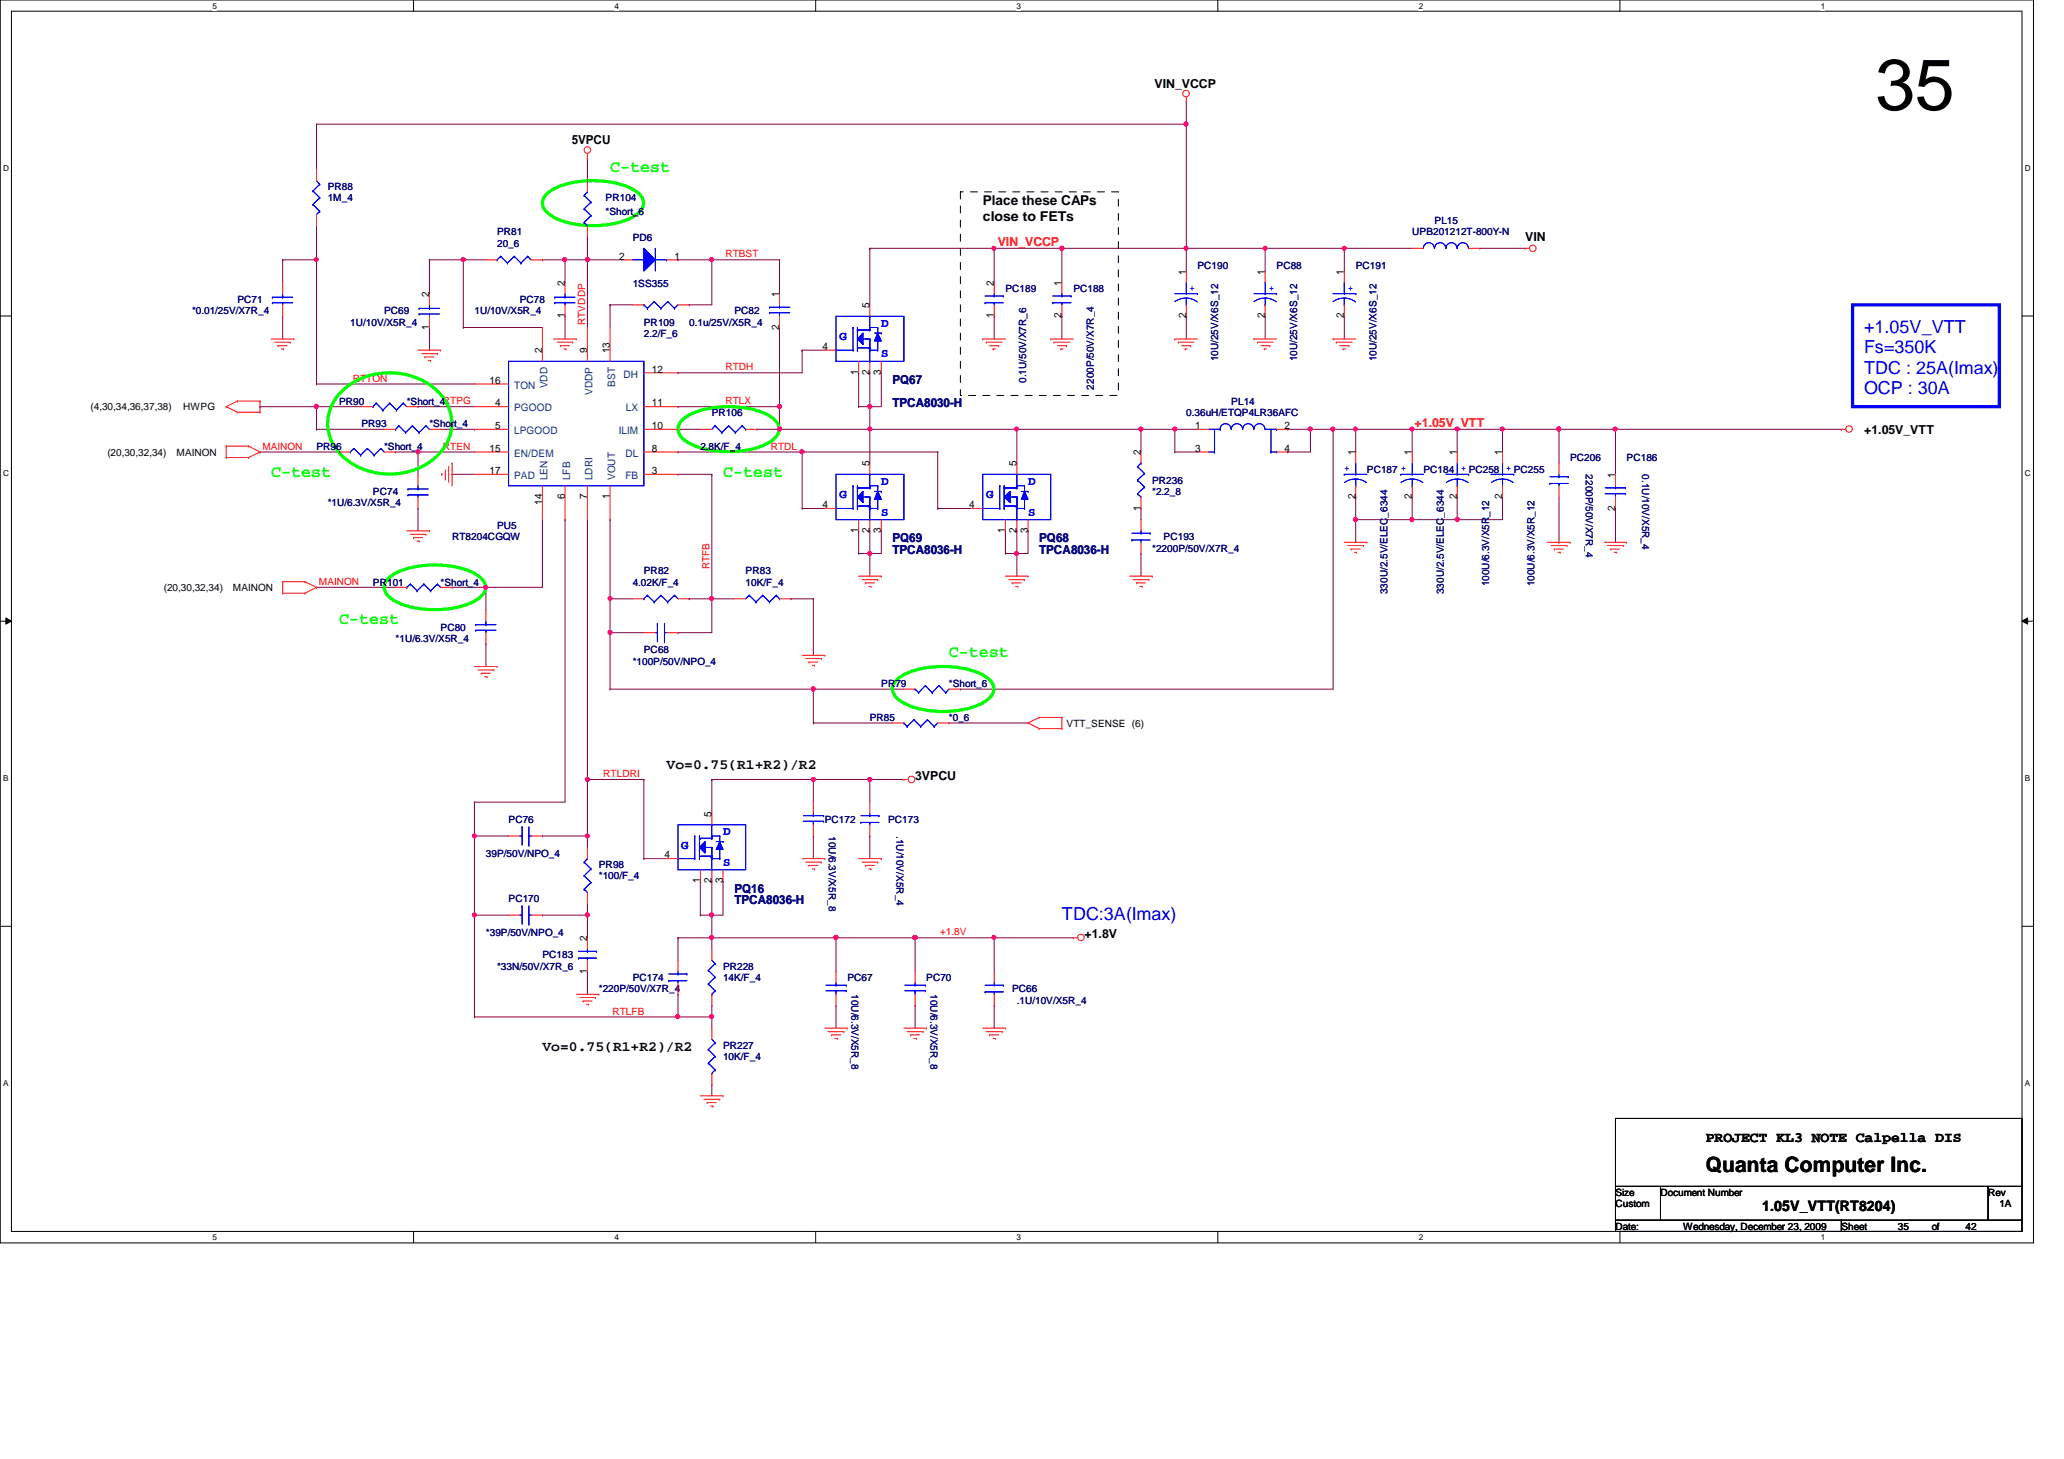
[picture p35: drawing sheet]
<svg xmlns="http://www.w3.org/2000/svg" width="297mm" height="210mm" viewBox="0 0 297 210" stroke-linecap="round" stroke-linejoin="round" font-family="sans-serif">
<defs><g id="words">
<text font-size="10.4" x="269.9" y="15.8">35</text>
<text font-size="3" x="245.5" y="168.6">Quanta Computer Inc.</text>
<g font-size="2.6" fill="#00f">
<text x="268.3" y="47.8">+1.05V_VTT</text>
<text x="268.3" y="50.8">Fs=350K</text>
<text x="268.3" y="53.8">TDC : 25A(Imax)</text>
<text x="268.3" y="56.7">OCP : 30A</text>
<text x="152.8" y="132.4">TDC:3A(Imax)</text>
</g>
<g font-size="2.4" fill="#0f0">
<text x="87.8" y="24.7">C-test</text>
<text x="39" y="68.6">C-test</text>
<text x="104.1" y="68.6">C-test</text>
<text x="48.8" y="89.7">C-test</text>
<text x="136.6" y="94.6">C-test</text>
</g>
<g font-size="2.1">
<text x="95.9" y="110.6">Vo=0.75(R1+R2)/R2</text>
<text x="78.1" y="151.2">Vo=0.75(R1+R2)/R2</text>
<text x="245.5" y="164.3">PROJECT KL3 NOTE Calpella DIS</text>
<text x="253.6" y="174.2">1.05V_VTT(RT8204)</text>
</g>
<g font-size="1.9">
<text x="141.4" y="29.4">Place these CAPs</text>
<text x="141.4" y="31.8">close to FETs</text>
</g>
<g font-size="1.8">
<text x="166.2" y="12.7">VIN_VCCP</text>
<text x="82.3" y="20.7">5VPCU</text>
<text x="219.5" y="34.6">VIN</text>
<text x="268.3" y="62.4">+1.05V_VTT</text>
<text x="131.7" y="112.2">3VPCU</text>
<text x="156.1" y="134.9">+1.8V</text>
</g>
<g font-size="1.8" fill="#f00">
<text x="143.6" y="35.4">VIN_VCCP</text>
<text x="203.6" y="61.4">+1.05V_VTT</text>
</g>
<g font-size="1.8" fill="#00f">
<text x="126.8" y="47">D</text>
<text x="120.8" y="49">G</text>
<text x="126.8" y="51.4">S</text>
<text x="120.8" y="71.7">G</text>
<text x="126.8" y="69.8">D</text>
<text x="141.9" y="71.7">G</text>
<text x="148" y="69.8">D</text>
<text x="126.8" y="74.2">S</text>
<text x="148" y="74.2">S</text>
<text x="98" y="122.1">G</text>
<text x="104.1" y="120.2">D</text>
<text x="104.1" y="124.5">S</text>
</g>
<g font-size="1.8" fill="#000080">
<text x="128.4" y="55.3">PQ67</text>
<text x="128.4" y="58.5">TPCA8030-H</text>
<text x="128.4" y="78">PQ69</text>
<text x="128.4" y="79.7">TPCA8036-H</text>
<text x="149.6" y="78">PQ68</text>
<text x="149.6" y="79.7">TPCA8036-H</text>
<text x="105.7" y="128.4">PQ16</text>
<text x="105.7" y="130">TPCA8036-H</text>
</g>
<g font-size="1.5">
<text x="81.3" y="41.1" transform="rotate(-90 81.3 41.1)">2</text>
<text x="89.1" y="37.3">2</text>
<text x="97.1" y="37.3">1</text>
<text x="143" y="41.1" transform="rotate(-90 143 41.1)">2</text>
<text x="152.8" y="41.1" transform="rotate(-90 152.8 41.1)">1</text>
<text x="170.7" y="39.5" transform="rotate(-90 170.7 39.5)">1</text>
<text x="182" y="39.5" transform="rotate(-90 182 39.5)">1</text>
<text x="193.4" y="39.5" transform="rotate(-90 193.4 39.5)">1</text>
<text x="61.8" y="47.5" transform="rotate(-90 61.8 47.5)">1</text>
<text x="61.8" y="42.7" transform="rotate(-90 61.8 42.7)">2</text>
<text x="81.3" y="45.8" transform="rotate(-90 81.3 45.8)">1</text>
<text x="112.1" y="47.5" transform="rotate(-90 112.1 47.5)">2</text>
<text x="112.1" y="42.7" transform="rotate(-90 112.1 42.7)">1</text>
<text x="125.1" y="44.4" transform="rotate(-90 125.1 44.4)">5</text>
<text x="143" y="45.8" transform="rotate(-90 143 45.8)">1</text>
<text x="152.8" y="45.8" transform="rotate(-90 152.8 45.8)">2</text>
<text x="170.7" y="45.8" transform="rotate(-90 170.7 45.8)">2</text>
<text x="182" y="45.8" transform="rotate(-90 182 45.8)">2</text>
<text x="193.4" y="45.8" transform="rotate(-90 193.4 45.8)">2</text>
<text x="78" y="50.8" transform="rotate(-90 78 50.8)">2</text>
<text x="84.5" y="50.8" transform="rotate(-90 84.5 50.8)">9</text>
<text x="87.8" y="50.8" transform="rotate(-90 87.8 50.8)">13</text>
<text x="93.8" y="53.6">12</text>
<text x="118.4" y="50.3">4</text>
<text x="123.5" y="53.9" transform="rotate(-90 123.5 53.9)">1</text>
<text x="125.1" y="53.9" transform="rotate(-90 125.1 53.9)">2</text>
<text x="126.8" y="53.9" transform="rotate(-90 126.8 53.9)">3</text>
<text x="70.4" y="55.2">16</text>
<text x="71.2" y="58.5">4</text>
<text x="93.8" y="58.5">11</text>
<text x="70.4" y="65">15</text>
<text x="71.2" y="61.7">5</text>
<text x="93.8" y="65">8</text>
<text x="93.8" y="61.7">10</text>
<text x="164.2" y="65.5" transform="rotate(-90 164.2 65.5)">2</text>
<text x="172" y="61.7">1</text>
<text x="172" y="65">3</text>
<text x="184.9" y="61.7">2</text>
<text x="184.9" y="65">4</text>
<text x="195.1" y="65.5" transform="rotate(-90 195.1 65.5)">1</text>
<text x="203.2" y="65.5" transform="rotate(-90 203.2 65.5)">1</text>
<text x="209.7" y="65.5" transform="rotate(-90 209.7 65.5)">1</text>
<text x="216.2" y="65.5" transform="rotate(-90 216.2 65.5)">1</text>
<text x="70.4" y="68.2">17</text>
<text x="81.3" y="71.8" transform="rotate(-90 81.3 71.8)">6</text>
<text x="84.5" y="71.8" transform="rotate(-90 84.5 71.8)">7</text>
<text x="87.8" y="71.8" transform="rotate(-90 87.8 71.8)">1</text>
<text x="93.8" y="68.2">3</text>
<text x="125.1" y="67.1" transform="rotate(-90 125.1 67.1)">5</text>
<text x="146.3" y="67.1" transform="rotate(-90 146.3 67.1)">5</text>
<text x="195.1" y="71.8" transform="rotate(-90 195.1 71.8)">2</text>
<text x="203.2" y="71.8" transform="rotate(-90 203.2 71.8)">2</text>
<text x="209.7" y="71.8" transform="rotate(-90 209.7 71.8)">2</text>
<text x="216.2" y="71.8" transform="rotate(-90 216.2 71.8)">2</text>
<text x="232.4" y="68.7" transform="rotate(-90 232.4 68.7)">1</text>
<text x="78" y="72.6" transform="rotate(-90 78 72.6)">14</text>
<text x="118.4" y="73.1">4</text>
<text x="123.5" y="76.7" transform="rotate(-90 123.5 76.7)">1</text>
<text x="125.1" y="76.7" transform="rotate(-90 125.1 76.7)">2</text>
<text x="126.8" y="76.7" transform="rotate(-90 126.8 76.7)">3</text>
<text x="139.5" y="73.1">4</text>
<text x="144.6" y="76.7" transform="rotate(-90 144.6 76.7)">1</text>
<text x="146.3" y="76.7" transform="rotate(-90 146.3 76.7)">2</text>
<text x="147.9" y="76.7" transform="rotate(-90 147.9 76.7)">3</text>
<text x="164.2" y="73.4" transform="rotate(-90 164.2 73.4)">1</text>
<text x="232.4" y="73.4" transform="rotate(-90 232.4 73.4)">2</text>
<text x="102.4" y="117.5" transform="rotate(-90 102.4 117.5)">5</text>
<text x="95.6" y="123.5">4</text>
<text x="100.8" y="127.1" transform="rotate(-90 100.8 127.1)">1</text>
<text x="102.4" y="127.1" transform="rotate(-90 102.4 127.1)">2</text>
<text x="104" y="127.1" transform="rotate(-90 104 127.1)">3</text>
<text x="84.5" y="135.4" transform="rotate(-90 84.5 135.4)">2</text>
<text x="84.5" y="140.1" transform="rotate(-90 84.5 140.1)">1</text>
</g>
<g font-size="1.5" fill="#004080">
<text x="74" y="59.2">PGOOD</text>
<text x="74" y="55.9">TON</text>
<text x="78.8" y="55.9" transform="rotate(-90 78.8 55.9)">VDD</text>
<text x="85.3" y="56.9" transform="rotate(-90 85.3 56.9)">VDDP</text>
<text x="88.5" y="55.6" transform="rotate(-90 88.5 55.6)">BST</text>
<text x="89.7" y="54.3">DH</text>
<text x="90.1" y="59.2">LX</text>
<text x="74" y="62.4">LPGOOD</text>
<text x="74" y="65.7">EN/DEM</text>
<text x="89.1" y="62.4">ILIM</text>
<text x="90" y="65.7">DL</text>
<text x="74" y="68.9">PAD</text>
<text x="78.8" y="69.1" transform="rotate(-90 78.8 69.1)">LEN</text>
<text x="82" y="69.1" transform="rotate(-90 82 69.1)">LFB</text>
<text x="85.3" y="69.1" transform="rotate(-90 85.3 69.1)">LDRI</text>
<text x="88.5" y="69.1" transform="rotate(-90 88.5 69.1)">VOUT</text>
<text x="90" y="68.9">FB</text>
</g>
<g font-size="1.4" fill="#000080">
<text x="47.2" y="27.3">PR88</text>
<text x="47.2" y="29">1M_4</text>
<text x="87.2" y="29">PR104</text>
<text x="71.5" y="33.9">PR81</text>
<text x="71.5" y="35.5">20_6</text>
<text x="87.2" y="30.9">*Short_6</text>
<text x="91.1" y="34.7">PD6</text>
<text x="203.2" y="33.9">UPB201212T-800Y-N</text>
<text x="206.5" y="32.2">PL15</text>
<text x="91.1" y="41.3">1SS355</text>
<text x="144.7" y="42">PC189</text>
<text x="154.5" y="42">PC188</text>
<text x="172.3" y="38.7">PC190</text>
<text x="183.7" y="38.7">PC88</text>
<text x="195.1" y="38.7">PC191</text>
<text x="27.6" y="45.2">*0.01/25V/X7R_4</text>
<text x="34.2" y="43.6">PC71</text>
<text x="50.4" y="46.9">1U/10V/X5R_4</text>
<text x="55.3" y="45.2">PC69</text>
<text x="68.3" y="45.2">1U/10V/X5R_4</text>
<text x="74.8" y="43.6">PC78</text>
<text x="92.7" y="46.9">PR109</text>
<text x="99.2" y="46.9">0.1u/25V/X5R_4</text>
<text x="105.7" y="45.2">PC82</text>
<text x="92.7" y="48.5">2.2/F_6</text>
<text x="175.3" y="52" transform="rotate(-90 175.3 52)">10U/25V/X6S_12</text>
<text x="186.7" y="52" transform="rotate(-90 186.7 52)">10U/25V/X6S_12</text>
<text x="198.1" y="52" transform="rotate(-90 198.1 52)">10U/25V/X6S_12</text>
<text x="48.8" y="58.3">PR90</text>
<text x="58.5" y="58.3">*Short_4RTPG</text>
<text x="102.4" y="59.9">PR106</text>
<text x="147.7" y="55.1" transform="rotate(-90 147.7 55.1)">0.1U/50V/X7R_6</text>
<text x="157.4" y="56" transform="rotate(-90 157.4 56)">2200P/50V/X7R_4</text>
<text x="170.7" y="59.9">0.36uH/ETQP4LR36AFC</text>
<text x="177.2" y="58.3">PL14</text>
<text x="45.5" y="64.7">PR96</text>
<text x="52" y="61.5">PR93</text>
<text x="55.3" y="64.7">*Short_4</text>
<text x="61.8" y="61.5">*Short_4</text>
<text x="100.8" y="64.7">2.8K/F_4</text>
<text x="53.7" y="71.2">PC74</text>
<text x="165.8" y="69.6">PR236</text>
<text x="165.8" y="71.2">*2.2_8</text>
<text x="196.7" y="68">PC187 +</text>
<text x="204.8" y="68">PC184 + PC258 + PC255</text>
<text x="226" y="66.4">PC206</text>
<text x="228.2" y="68.2" transform="rotate(90 228.2 68.2)">2200P/50V/X7R_4</text>
<text x="234.1" y="66.4">PC186</text>
<text x="236.3" y="68.2" transform="rotate(90 236.3 68.2)">0.1U/10V/X5R_4</text>
<text x="47.2" y="72.9">*1U/6.3V/X5R_4</text>
<text x="65.1" y="77.7">RT8204CGQW</text>
<text x="71.5" y="76.1">PU5</text>
<text x="167.5" y="77.7">PC193</text>
<text x="92.7" y="82.6">PR82</text>
<text x="107.3" y="82.6">PR83</text>
<text x="165.8" y="79.4">*2200P/50V/X7R_4</text>
<text x="53.7" y="84.2">PR101</text>
<text x="63.4" y="84.2">*Short_4</text>
<text x="91.1" y="84.2">4.02K/F_4</text>
<text x="107.3" y="84.2">10K/F_4</text>
<text x="199.7" y="85.5" transform="rotate(-90 199.7 85.5)">330U/2.5V/ELEC_6344</text>
<text x="207.8" y="85.5" transform="rotate(-90 207.8 85.5)">330U/2.5V/ELEC_6344</text>
<text x="214.3" y="84.4" transform="rotate(-90 214.3 84.4)">100U/6.3V/X5R_12</text>
<text x="220.8" y="84.4" transform="rotate(-90 220.8 84.4)">100U/6.3V/X5R_12</text>
<text x="56.9" y="92.4">*1U/6.3V/X5R_4</text>
<text x="63.4" y="90.8">PC80</text>
<text x="91.1" y="95.6">*100P/50V/NPO_4</text>
<text x="92.7" y="94">PC68</text>
<text x="126.8" y="98.9">PR79</text>
<text x="136.6" y="98.9">*Short_6</text>
<text x="125.2" y="103.8">PR85</text>
<text x="136.6" y="103.8">*0_6</text>
<text x="73.2" y="118.4">PC76</text>
<text x="118.7" y="118.4">PC172</text>
<text x="127.8" y="118.4">PC173</text>
<text x="69.9" y="123.3">39P/50V/NPO_4</text>
<text x="86.2" y="124.9">PR98</text>
<text x="119.3" y="120.3" transform="rotate(90 119.3 120.3)">10U/6.3V/X5R_8</text>
<text x="129" y="120.3" transform="rotate(90 129 120.3)">.1U/10V/X5R_4</text>
<text x="73.2" y="129.8">PC170</text>
<text x="86.2" y="126.5">*100/F_4</text>
<text x="69.9" y="134.6">*39P/50V/NPO_4</text>
<text x="78.1" y="137.9">PC183</text>
<text x="71.5" y="139.5">*33N/50V/X7R_6</text>
<text x="86.2" y="142.7">*220P/50V/X7R_4</text>
<text x="91.1" y="141.1">PC174</text>
<text x="104.1" y="139.5">PR228</text>
<text x="104.1" y="141.1">14K/F_4</text>
<text x="122" y="141.1">PC67</text>
<text x="122.6" y="143" transform="rotate(90 122.6 143)">10U/6.3V/X5R_8</text>
<text x="133.3" y="141.1">PC70</text>
<text x="133.9" y="143" transform="rotate(90 133.9 143)">10U/6.3V/X5R_8</text>
<text x="145.7" y="142.7">PC66</text>
<text x="146.3" y="144.4">.1U/10V/X5R_4</text>
<text x="104.1" y="150.9">PR227</text>
<text x="104.1" y="152.5">10K/F_4</text>
</g>
<g font-size="1.4" fill="#f00">
<text x="104.4" y="37">RTBST</text>
<text x="84.2" y="46.8" transform="rotate(-90 84.2 46.8)">RTVDDP</text>
<text x="104.4" y="53.3">RTDH</text>
<text x="50.8" y="54.9">RTTON</text>
<text x="104.4" y="58.2">RTLX</text>
<text x="37.8" y="64.7">MAINON</text>
<text x="63.8" y="64.7">RTEN</text>
<text x="110.9" y="64.7">RTDL</text>
<text x="102.1" y="81.9" transform="rotate(-90 102.1 81.9)">RTFB</text>
<text x="45.9" y="84.2">MAINON</text>
<text x="86.8" y="111.8">RTLDRI</text>
<text x="135.3" y="134.6">+1.8V</text>
<text x="88.1" y="146">RTLFB</text>
</g>
<g font-size="1.4" fill="#00f">
<text x="171.2" y="41.8">+</text>
<text x="182.6" y="41.8">+</text>
<text x="194" y="41.8">+</text>
<text x="193.5" y="67.8">+</text>
</g>
<g font-size="1.4">
<text x="13" y="59.1">(4,30,34,36,37,38)</text>
<text x="26.4" y="59.1">HWPG</text>
<text x="15.4" y="65.5">(20,30,32,34)</text>
<text x="25.4" y="65.5">MAINON</text>
<text x="23.6" y="85">(20,30,32,34)</text>
<text x="33.5" y="85">MAINON</text>
<text x="153.5" y="104.6">VTT_SENSE (6)</text>
<text x="232.5" y="172">Size</text>
<text x="232.5" y="173.7">Custom</text>
<text x="239" y="172">Document Number</text>
<text x="286.1" y="172">Rev</text>
<text x="287.7" y="173.7">1A</text>
<text x="232.5" y="176.9">Date:</text>
<text x="242.2" y="176.9">Wednesday, December 23, 2009</text>
<text x="265" y="176.9">Sheet</text>
<text x="273.1" y="176.9">35</text>
<text x="278" y="176.9">of</text>
<text x="282.9" y="176.9">42</text>
</g>
<g font-size="1.2">
<text x="30.6" y="1.2">5</text>
<text x="88.4" y="1.2">4</text>
<text x="146.3" y="1.2">3</text>
<text x="204.2" y="1.2">2</text>
<text x="262" y="1.2">1</text>
<text x=".5" y="24.6">D</text>
<text x="291.4" y="24.6">D</text>
<text x=".5" y="68.5">C</text>
<text x="291.4" y="68.5">C</text>
<text x=".5" y="112.4">B</text>
<text x="291.4" y="112.4">B</text>
<text x=".5" y="156.3">A</text>
<text x="291.4" y="156.3">A</text>
<text x="30.6" y="178.4">5</text>
<text x="88.4" y="178.4">4</text>
<text x="146.3" y="178.4">3</text>
<text x="204.2" y="178.4">2</text>
<text x="262" y="178.4">1</text>
</g>
</g></defs>
<path d="M0 0h292.6v178.8h-292.6zM1.6 1.6h289.4v175.6h-289.4z" fill="none" stroke="#000" stroke-width=".14"/>
<g fill="#fff">
<path d="M30.6 .2h.6v1.3h-.6z"/>
<path d="M30.6 177.3h.6v1.3h-.6z"/>
</g>
<path d="M59.5 0v1.6M59.5 177.2v1.6" fill="none" stroke="#000" stroke-width=".14"/>
<g fill="#fff">
<path d="M88.4 .2h.6v1.3h-.6z"/>
<path d="M88.4 177.3h.6v1.3h-.6z"/>
</g>
<path d="M117.4 0v1.6M117.4 177.2v1.6" fill="none" stroke="#000" stroke-width=".14"/>
<g fill="#fff">
<path d="M146.3 .2h.6v1.3h-.6z"/>
<path d="M146.3 177.3h.6v1.3h-.6z"/>
</g>
<path d="M175.3 0v1.6M175.3 177.2v1.6" fill="none" stroke="#000" stroke-width=".14"/>
<g fill="#fff">
<path d="M204.2 .2h.6v1.3h-.6z"/>
<path d="M204.2 177.3h.6v1.3h-.6z"/>
</g>
<path d="M233.1 0v1.6M233.1 177.2v1.6" fill="none" stroke="#000" stroke-width=".14"/>
<g fill="#fff">
<path d="M262 .2h.6v1.3h-.6z"/>
<path d="M262 177.3h.6v1.3h-.6z"/>
<path d="M.5 23.5h.8v1.3h-.8z"/>
<path d="M291.4 23.5h.8v1.3h-.8z"/>
<path d="M.5 67.4h.8v1.3h-.8z"/>
<path d="M291.4 67.4h.8v1.3h-.8z"/>
</g>
<path d="M0 45.5h1.6M291 45.5h1.6" fill="none" stroke="#000" stroke-width=".14"/>
<g fill="#fff">
<path d="M.5 111.3h.7v1.3h-.7z"/>
<path d="M291.4 111.3h.7v1.3h-.7z"/>
</g>
<path d="M0 89.4h1.6M.8 88.9l.8 .5-.8 .4zM291 89.4l.8-.5v.9zM291 89.4h1.6" fill="none" stroke="#000" stroke-width=".14"/>
<path d="M.8 88.9l.8 .5-.8 .4zM291 89.4l.8-.5v.9z" fill="#000"/>
<g fill="#fff">
<path d="M.5 155.2h.7v1.3h-.7z"/>
<path d="M291.4 155.2h.7v1.3h-.7z"/>
</g>
<path d="M0 133.3h1.6M291 133.3h1.6" fill="none" stroke="#000" stroke-width=".14"/>
<path d="M60.2 65h.1M60.2 65h8.1" fill="none" stroke="#800040" stroke-width=".14"/>
<circle cx="60.2" cy="65" r=".3" fill="#f0f"/>
<circle cx="60.2" cy="65" r=".3" fill="none" stroke="#f0f" stroke-width=".14"/>
<path d="M78.1 37.4h.1M78.1 37.4h3.2M182.1 35.7h.1M182.1 35.7v3.3M169.1 61.8h.1M169.1 61.8h3.2M97.6 91h.1M102.4 86.1h.1M102.4 86.1v4.9h-4.8" fill="none" stroke="#800040" stroke-width=".14"/>
<circle cx="169.1" cy="61.7" r=".3" fill="#f0f"/>
<circle cx="169.1" cy="61.7" r=".3" fill="none" stroke="#f0f" stroke-width=".14"/>
<path d="M232.5 61.8h.1M232.5 61.8v6.4" fill="none" stroke="#800040" stroke-width=".14"/>
<circle cx="232.5" cy="61.7" r=".3" fill="#f0f"/>
<circle cx="232.5" cy="61.7" r=".3" fill="none" stroke="#f0f" stroke-width=".14"/>
<path d="M209.7 74.8h.1M209.7 74.8h6.5M113.8 86.1h.1M113.8 86.1h3.2" fill="none" stroke="#800040" stroke-width=".14"/>
<circle cx="209.7" cy="74.7" r=".31" fill="#f0f"/>
<circle cx="209.7" cy="74.7" r=".31" fill="none" stroke="#f0f" stroke-width=".14"/>
<path d="M97.6 37.4h.1M97.6 37.4h4.8M45.5 58.5h.1M45.5 58.5h6.5M123.6 58.5h.1M125.2 53.6h.1M125.2 53.6v4.9h-1.6M102.4 68.2h.1M102.4 68.2v17.9M123.6 79.6h.1M125.2 76.4h.1M125.2 76.4v3.2h-1.6" fill="none" stroke="#800040" stroke-width=".14"/>
<circle cx="45.5" cy="58.5" r=".31" fill="#f0f"/>
<circle cx="45.5" cy="58.5" r=".31" fill="none" stroke="#f0f" stroke-width=".14"/>
<path d="M87.8 86.1h.1M87.8 86.1v4.9" fill="none" stroke="#800040" stroke-width=".14"/>
<circle cx="87.8" cy="91" r=".31" fill="#f0f"/>
<circle cx="87.8" cy="91" r=".31" fill="none" stroke="#f0f" stroke-width=".14"/>
<circle cx="87.8" cy="86.1" r=".3" fill="#f0f"/>
<circle cx="87.8" cy="86.1" r=".3" fill="none" stroke="#f0f" stroke-width=".14"/>
<g fill="none" stroke="#800040" stroke-width=".14">
<path d="M112.2 37.4h.1M112.2 37.4v4.8M61.8 47.1h.1M61.8 47.1v3.3M97.6 58.5h.1M97.6 58.5h14.6M112.2 47.1h.1M112.2 58.5h.1M112.2 47.1v14.7M65.1 68.2h.1M65.1 68.2h3.2M115.4 73.2h.1"/>
<path d="M115.4 73.2h3.3"/>
</g>
<circle cx="112.2" cy="61.7" r=".3" fill="#f0f"/>
<circle cx="112.2" cy="61.7" r=".3" fill="none" stroke="#f0f" stroke-width=".14"/>
<circle cx="112.2" cy="58.5" r=".31" fill="#f0f"/>
<circle cx="112.2" cy="58.5" r=".31" fill="none" stroke="#f0f" stroke-width=".14"/>
<path d="M40.7 37.4h.1M40.7 37.4v3.2M40.7 37.4h4.8M45.5 37.4h.1M45.5 37.4v17.8" fill="none" stroke="#800040" stroke-width=".14"/>
<circle cx="45.5" cy="37.3" r=".3" fill="#f0f"/>
<circle cx="45.5" cy="37.3" r=".3" fill="none" stroke="#f0f" stroke-width=".14"/>
<path d="M40.7 45.5h.1M40.7 45.5v3.3M97.6 65h.1M97.6 65h17.8M164.2 61.8h.1M164.2 61.8v3.2" fill="none" stroke="#800040" stroke-width=".14"/>
<circle cx="115.4" cy="65" r=".31" fill="#f0f"/>
<circle cx="115.4" cy="65" r=".31" fill="none" stroke="#f0f" stroke-width=".14"/>
<g fill="none" stroke="#800040" stroke-width=".14">
<path d="M61.8 37.4h.1M61.8 37.4h8.1M61.8 37.4v4.8M66.7 37.4h.1M81.3 37.4h.1M81.3 37.4h3.2M125.2 35.7h.1M125.2 35.7v8.2M66.7 47.1h.1M66.7 47.1h11.4M81.3 45.5h.1M81.3 45.5v3.3"/>
<path d="M97.6 61.8h.1M97.6 61.8h3.2M108.9 61.8h.1M108.9 61.8h3.3M115.4 65h.1M115.4 65v8.2"/>
</g>
<circle cx="81.3" cy="37.3" r=".3" fill="#f0f"/>
<circle cx="81.3" cy="37.3" r=".3" fill="none" stroke="#f0f" stroke-width=".14"/>
<path d="M84.5 22.7h.1M84.5 22.7v3.3M37.4 65h.1M37.4 65h11.4M60.2 73.2h.1M60.2 73.2v3.2M125.2 61.8h.1M125.2 79.6h.1M125.2 61.8v4.8M125.2 79.6v3.3" fill="none" stroke="#800040" stroke-width=".14"/>
<circle cx="125.2" cy="79.6" r=".3" fill="#f0f"/>
<circle cx="125.2" cy="79.6" r=".3" fill="none" stroke="#f0f" stroke-width=".14"/>
<path d="M97.6 68.2h.1M97.6 68.2h4.8M123.6 76.4h.1M123.6 76.4v3.2M125.2 79.6h.1M126.8 76.4h.1M126.8 76.4v3.2h-1.6M195.1 74.8h.1M195.1 74.8v3.2" fill="none" stroke="#800040" stroke-width=".14"/>
<circle cx="195.1" cy="74.7" r=".31" fill="#f0f"/>
<circle cx="195.1" cy="74.7" r=".31" fill="none" stroke="#f0f" stroke-width=".14"/>
<path d="M143.1 35.7h.1M143.1 35.7h9.7M152.8 35.7h.1M152.8 35.7v4.9M195.1 61.8h.1M195.1 61.8v3.2" fill="none" stroke="#800040" stroke-width=".14"/>
<circle cx="152.8" cy="35.7" r=".3" fill="#f0f"/>
<circle cx="152.8" cy="35.7" r=".3" fill="none" stroke="#f0f" stroke-width=".14"/>
<circle cx="143" cy="35.7" r=".3" fill="#f0f"/>
<circle cx="143" cy="35.7" r=".3" fill="none" stroke="#f0f" stroke-width=".14"/>
<g fill="none" stroke="#800040" stroke-width=".14">
<path d="M143.1 35.7h.1M143.1 35.7v4.9M143.1 45.5h.1M143.1 45.5v3.3M152.8 45.5h.1M152.8 45.5v3.3M170.7 45.5h.1M170.7 45.5v3.3M182.1 45.5h.1M182.1 45.5v3.3M112.2 61.8h.1M112.2 61.8h13"/>
<path d="M232.5 73.2h.1M232.5 73.2v4.8"/>
</g>
<circle cx="125.2" cy="61.7" r=".3" fill="#f0f"/>
<circle cx="125.2" cy="61.7" r=".3" fill="none" stroke="#f0f" stroke-width=".14"/>
<circle cx="112.2" cy="61.7" r=".3" fill="#f0f"/>
<circle cx="112.2" cy="61.7" r=".3" fill="none" stroke="#f0f" stroke-width=".14"/>
<path d="M188.6 61.8h.1M188.6 61.8h3.3M87.8 86.1h.1M87.8 86.1h3.3" fill="none" stroke="#800040" stroke-width=".14"/>
<circle cx="188.6" cy="61.7" r=".31" fill="#f0f"/>
<circle cx="188.6" cy="61.7" r=".31" fill="none" stroke="#f0f" stroke-width=".14"/>
<path d="M195.1 74.8h.1M203.2 71.5h.1M203.2 71.5v3.3h-8.1" fill="none" stroke="#800040" stroke-width=".14"/>
<circle cx="203.2" cy="74.7" r=".31" fill="#f0f"/>
<circle cx="203.2" cy="74.7" r=".31" fill="none" stroke="#f0f" stroke-width=".14"/>
<path d="M170.7 14.6h.1M170.7 14.6v3.3M195.1 71.5h.1M195.1 61.8h.1M195.1 71.5v3.3M195.1 61.8h8.1M203.2 61.8h.1M203.2 61.8v3.2" fill="none" stroke="#800040" stroke-width=".14"/>
<circle cx="195.1" cy="61.7" r=".3" fill="#f0f"/>
<circle cx="195.1" cy="61.7" r=".3" fill="none" stroke="#f0f" stroke-width=".14"/>
<g fill="none" stroke="#800040" stroke-width=".14">
<path d="M123.6 53.6h.1M123.6 53.6v4.9M125.2 58.5h.1M125.2 58.5h1.6M125.2 58.5v3.3M164.2 73.2h.1M164.2 79.6h.1M164.2 73.2v1.6M164.2 79.6v3.3M191.9 61.8h.1M191.9 61.8h3.2M232.5 61.8h32.5"/>
<path d="M265 61.8h.1"/>
</g>
<circle cx="125.2" cy="58.5" r=".31" fill="#f0f"/>
<circle cx="125.2" cy="58.5" r=".31" fill="none" stroke="#f0f" stroke-width=".14"/>
<path d="M81.3 37.4h.1M81.3 37.4v3.2M84.5 37.4h.1M84.5 37.4v9.7M126.8 53.6h.1M126.8 53.6v4.9" fill="none" stroke="#800040" stroke-width=".14"/>
<circle cx="84.5" cy="37.3" r=".3" fill="#f0f"/>
<circle cx="84.5" cy="37.3" r=".3" fill="none" stroke="#f0f" stroke-width=".14"/>
<path d="M45.5 17.9h.1M45.5 17.9h125.2M87.8 43.9h.1M87.8 43.9v3.2M87.8 74.8h.1M87.8 74.8v11.3" fill="none" stroke="#800040" stroke-width=".14"/>
<circle cx="170.7" cy="17.8" r=".31" fill="#f0f"/>
<circle cx="170.7" cy="17.8" r=".31" fill="none" stroke="#f0f" stroke-width=".14"/>
<path d="M66.7 37.4h.1M66.7 37.4v9.7" fill="none" stroke="#800040" stroke-width=".14"/>
<circle cx="66.7" cy="37.3" r=".31" fill="#f0f"/>
<circle cx="66.7" cy="37.3" r=".31" fill="none" stroke="#f0f" stroke-width=".14"/>
<path d="M97.6 53.6h.1M97.6 53.6h17.8M191.9 61.8h.1M191.9 61.8v37.3" fill="none" stroke="#800040" stroke-width=".14"/>
<circle cx="191.8" cy="61.7" r=".3" fill="#f0f"/>
<circle cx="191.8" cy="61.7" r=".3" fill="none" stroke="#f0f" stroke-width=".14"/>
<path d="M102.4 37.4h.1M102.4 37.4v6.5h-3.2M102.4 37.4h9.8M87.8 43.9h.1M87.8 43.9h3.3M99.2 43.9h.1" fill="none" stroke="#800040" stroke-width=".14"/>
<circle cx="102.4" cy="37.3" r=".3" fill="#f0f"/>
<circle cx="102.4" cy="37.3" r=".3" fill="none" stroke="#f0f" stroke-width=".14"/>
<path d="M102.4 86.1h.1M102.4 86.1h3.3" fill="none" stroke="#800040" stroke-width=".14"/>
<circle cx="102.4" cy="86.1" r=".3" fill="#f0f"/>
<circle cx="102.4" cy="86.1" r=".3" fill="none" stroke="#f0f" stroke-width=".14"/>
<g fill="none" stroke="#800040" stroke-width=".14">
<path d="M45.5 17.9h.1M45.5 17.9v6.5M84.5 34.1h.1M84.5 37.4h.1M84.5 34.1v3.3M84.5 37.4h4.9M45.5 55.2h.1M45.5 55.2h22.8M115.4 50.4h.1M115.4 50.4h3.3M115.4 50.4v3.2M87.8 91h.1"/>
<path d="M87.8 91h4.9M99.2 86.1h.1M99.2 86.1h3.2"/>
</g>
<circle cx="84.5" cy="37.3" r=".3" fill="#f0f"/>
<circle cx="84.5" cy="37.3" r=".3" fill="none" stroke="#f0f" stroke-width=".14"/>
<path d="M170.7 35.7h.1M170.7 35.7h11.4M60.2 58.5h.1M60.2 58.5h8.1M87.8 91h.1M87.8 91v8.1" fill="none" stroke="#800040" stroke-width=".14"/>
<circle cx="170.7" cy="35.7" r=".3" fill="#f0f"/>
<circle cx="170.7" cy="35.7" r=".3" fill="none" stroke="#f0f" stroke-width=".14"/>
<path d="M60.2 65h.1M60.2 65v3.2M146.3 61.8h.1M146.3 61.8h17.9M117 99.1h.1M117 99.1h13.1M138.2 99.1h.1M138.2 99.1h53.7" fill="none" stroke="#800040" stroke-width=".14"/>
<circle cx="146.3" cy="61.7" r=".3" fill="#f0f"/>
<circle cx="146.3" cy="61.7" r=".3" fill="none" stroke="#f0f" stroke-width=".14"/>
<path d="M87.8 99.1h.1M87.8 99.1h29.2M117 104h.1M117 104h11.4" fill="none" stroke="#800040" stroke-width=".14"/>
<circle cx="117" cy="99.1" r=".31" fill="#f0f"/>
<circle cx="117" cy="99.1" r=".31" fill="none" stroke="#f0f" stroke-width=".14"/>
<path d="M152.8 35.7h.1M152.8 35.7h17.9M170.7 35.7h.1M170.7 35.7v3.3M117 99.1h.1M117 86.1h.1M117 86.1v8.2M117 99.1v4.9M136.6 104h.1M136.6 104h11.4" fill="none" stroke="#800040" stroke-width=".14"/>
<circle cx="152.8" cy="35.7" r=".3" fill="#f0f"/>
<circle cx="152.8" cy="35.7" r=".3" fill="none" stroke="#f0f" stroke-width=".14"/>
<path d="M125.2 35.7h.1M125.2 35.7h17.9M125.2 61.8h.1M125.2 61.8h21.1M144.7 76.4h.1M144.7 79.6h.1M144.7 76.4v3.2M146.3 61.8h.1M146.3 76.4h.1M146.3 61.8v4.8M146.3 76.4v3.2h-1.6" fill="none" stroke="#800040" stroke-width=".14"/>
<circle cx="146.3" cy="79.6" r=".3" fill="#f0f"/>
<circle cx="146.3" cy="79.6" r=".3" fill="none" stroke="#f0f" stroke-width=".14"/>
<g fill="none" stroke="#800040" stroke-width=".14">
<path d="M115.4 65h.1M115.4 65h19.6M135 65h.1M135 73.2h.1M135 65v8.2M135 73.2h4.8M146.3 79.6h.1M146.3 79.6v3.3M148 76.4h.1M148 76.4v3.2h-1.7M164.2 61.8h.1M164.2 61.8h4.9"/>
<path d="M169.1 65h.1M169.1 61.8h.1M169.1 65h3.2M169.1 61.8v3.2M185.3 65h.1M185.3 61.8h.1M185.3 61.8h3.3M188.6 61.8h.1M188.6 61.8v3.2h-3.3"/>
</g>
<circle cx="164.2" cy="61.7" r=".31" fill="#f0f"/>
<circle cx="164.2" cy="61.7" r=".31" fill="none" stroke="#f0f" stroke-width=".14"/>
<path d="M170.7 17.9h.1M170.7 17.9v17.8M45.5 32.5h.1M45.5 32.5v4.9M182.1 35.7h.1M182.1 35.7h11.4M193.5 35.7h.1M193.5 35.7v3.3M193.5 45.5h.1M193.5 45.5v3.3M56.9 65h.1M56.9 65h3.3" fill="none" stroke="#800040" stroke-width=".14"/>
<circle cx="193.5" cy="35.7" r=".3" fill="#f0f"/>
<circle cx="193.5" cy="35.7" r=".3" fill="none" stroke="#f0f" stroke-width=".14"/>
<circle cx="182.1" cy="35.7" r=".3" fill="#f0f"/>
<circle cx="182.1" cy="35.7" r=".3" fill="none" stroke="#f0f" stroke-width=".14"/>
<path d="M125.2 112.1h.1M125.2 112.1h4.9M84.5 130h.1M84.5 130v1.7M100.8 131.7h.1M102.4 126.8h.1M102.4 126.8v4.9h-1.6M131.7 134.9h.1M131.7 134.9h11.4M102.4 144.7h.1M102.4 144.7v1.6" fill="none" stroke="#800040" stroke-width=".14"/>
<circle cx="131.7" cy="134.9" r=".31" fill="#f0f"/>
<circle cx="131.7" cy="134.9" r=".31" fill="none" stroke="#f0f" stroke-width=".14"/>
<path d="M84.5 112.1h.1M84.5 112.1v8.2" fill="none" stroke="#800040" stroke-width=".14"/>
<circle cx="84.5" cy="112.1" r=".3" fill="#f0f"/>
<circle cx="84.5" cy="112.1" r=".3" fill="none" stroke="#f0f" stroke-width=".14"/>
<path d="M68.3 120.3h.1M68.3 120.3v11.4" fill="none" stroke="#800040" stroke-width=".14"/>
<circle cx="68.3" cy="120.3" r=".3" fill="#f0f"/>
<circle cx="68.3" cy="120.3" r=".3" fill="none" stroke="#f0f" stroke-width=".14"/>
<path d="M143.1 134.9h.1M143.1 134.9h11.4" fill="none" stroke="#800040" stroke-width=".14"/>
<circle cx="143" cy="134.9" r=".3" fill="#f0f"/>
<circle cx="143" cy="134.9" r=".3" fill="none" stroke="#f0f" stroke-width=".14"/>
<path d="M84.5 131.7h.1M84.5 131.7v3.2" fill="none" stroke="#800040" stroke-width=".14"/>
<circle cx="84.5" cy="131.6" r=".31" fill="#f0f"/>
<circle cx="84.5" cy="131.6" r=".31" fill="none" stroke="#f0f" stroke-width=".14"/>
<path d="M92.7 112.1h.1M92.7 112.1v11.4M84.5 139.8h.1M84.5 139.8v3.2M102.4 134.9h.1M102.4 134.9h17.9" fill="none" stroke="#800040" stroke-width=".14"/>
<circle cx="120.3" cy="134.9" r=".3" fill="#f0f"/>
<circle cx="120.3" cy="134.9" r=".3" fill="none" stroke="#f0f" stroke-width=".14"/>
<circle cx="102.4" cy="134.9" r=".3" fill="#f0f"/>
<circle cx="102.4" cy="134.9" r=".3" fill="none" stroke="#f0f" stroke-width=".14"/>
<path d="M102.4 112.1h.1M102.4 112.1v4.9M100.8 126.8h.1M100.8 126.8v4.9M102.4 131.7h.1M102.4 131.7h1.7" fill="none" stroke="#800040" stroke-width=".14"/>
<circle cx="102.4" cy="131.6" r=".31" fill="#f0f"/>
<circle cx="102.4" cy="131.6" r=".31" fill="none" stroke="#f0f" stroke-width=".14"/>
<path d="M84.5 120.3h.1M84.5 120.3v1.6M92.7 123.5h.1M92.7 123.5h3.2M102.4 131.7h.1M102.4 131.7v3.2M104.1 126.8h.1M104.1 126.8v4.9" fill="none" stroke="#800040" stroke-width=".14"/>
<circle cx="84.5" cy="120.3" r=".3" fill="#f0f"/>
<circle cx="84.5" cy="120.3" r=".3" fill="none" stroke="#f0f" stroke-width=".14"/>
<path d="M81.3 74.8h.1M81.3 74.8v40.6h-13M68.3 115.4h.1M68.3 115.4v4.9M68.3 120.3h.1M68.3 131.7h.1M68.3 131.7v14.6M68.3 120.3h4.9M78.1 120.3h.1M78.1 120.3h6.4M68.3 146.3h.1M68.3 146.3h29.3" fill="none" stroke="#800040" stroke-width=".14"/>
<circle cx="68.3" cy="131.6" r=".31" fill="#f0f"/>
<circle cx="68.3" cy="131.6" r=".31" fill="none" stroke="#f0f" stroke-width=".14"/>
<path d="M68.3 131.7h.1M68.3 131.7h4.9M78.1 131.7h.1M78.1 131.7h6.4M97.6 134.9h.1M97.6 134.9v3.3M97.6 134.9h4.8M97.6 143h.1M97.6 146.3h.1M97.6 143v3.3M97.6 146.3h4.8" fill="none" stroke="#800040" stroke-width=".14"/>
<circle cx="97.5" cy="146.3" r=".3" fill="#f0f"/>
<circle cx="97.5" cy="146.3" r=".3" fill="none" stroke="#f0f" stroke-width=".14"/>
<path d="M117 112.1h.1M117 112.1v3.3M117 112.1h8.2M125.2 112.1h.1M125.2 112.1v3.3" fill="none" stroke="#800040" stroke-width=".14"/>
<circle cx="125.2" cy="112.1" r=".3" fill="#f0f"/>
<circle cx="125.2" cy="112.1" r=".3" fill="none" stroke="#f0f" stroke-width=".14"/>
<g fill="none" stroke="#800040" stroke-width=".14">
<path d="M102.4 112.1h.1M102.4 112.1h14.6M117 120.3h.1M117 120.3v3.2M120.3 134.9h.1M120.3 134.9v4.9M125.2 120.3h.1M125.2 120.3v3.2M131.7 134.9h.1M131.7 134.9v4.9M143.1 134.9h.1M143.1 134.9v4.9"/>
<path d="M120.3 144.7h.1M120.3 144.7v3.2M131.7 144.7h.1M131.7 144.7v3.2M143.1 144.7h.1M143.1 144.7v3.2"/>
</g>
<circle cx="117" cy="112.1" r=".3" fill="#f0f"/>
<circle cx="117" cy="112.1" r=".3" fill="none" stroke="#f0f" stroke-width=".14"/>
<path d="M84.5 74.8h.1M84.5 74.8v37.3M120.3 134.9h.1M120.3 134.9h11.4" fill="none" stroke="#800040" stroke-width=".14"/>
<circle cx="131.7" cy="134.9" r=".31" fill="#f0f"/>
<circle cx="131.7" cy="134.9" r=".31" fill="none" stroke="#f0f" stroke-width=".14"/>
<circle cx="120.3" cy="134.9" r=".3" fill="#f0f"/>
<circle cx="120.3" cy="134.9" r=".3" fill="none" stroke="#f0f" stroke-width=".14"/>
<path d="M102.4 146.3h.1M102.4 146.3v1.6" fill="none" stroke="#800040" stroke-width=".14"/>
<circle cx="102.4" cy="146.3" r=".3" fill="#f0f"/>
<circle cx="102.4" cy="146.3" r=".3" fill="none" stroke="#f0f" stroke-width=".14"/>
<g fill="none" stroke="#800040" stroke-width=".14">
<path d="M45.5 84.5h.1M45.5 84.5h11.4M69.9 84.5h.1M69.9 92.6h.1M69.9 84.5h8.2M69.9 84.5v3.3M69.9 92.6v3.3M84.5 112.1h.1M84.5 112.1h8.2M102.4 134.9h.1M102.4 134.9v1.6M102.4 156h.1"/>
<path d="M102.4 156v1.6"/>
</g>
<circle cx="69.9" cy="84.5" r=".3" fill="#f0f"/>
<circle cx="69.9" cy="84.5" r=".3" fill="none" stroke="#f0f" stroke-width=".14"/>
<g fill="none" stroke="#800040" stroke-width=".14">
<path d="M37.4 58.5h.1M37.4 58.5h8.1M45.5 58.5h.1M45.5 58.5v3.3M45.5 61.8h.1M45.5 61.8h9.8M63.4 61.8h4.9M68.3 61.8h.1M78.1 74.8h.1M78.1 74.8v9.7M203.2 61.8h.1M203.2 61.8h6.5"/>
<path d="M209.7 61.8h.1M209.7 61.8v3.2M65.1 84.5h.1M65.1 84.5h4.8"/>
</g>
<circle cx="203.2" cy="61.7" r=".3" fill="#f0f"/>
<circle cx="203.2" cy="61.7" r=".3" fill="none" stroke="#f0f" stroke-width=".14"/>
<path d="M209.7 61.8h.1M209.7 61.8h6.5M216.2 61.8h.1M216.2 61.8v3.2" fill="none" stroke="#800040" stroke-width=".14"/>
<circle cx="209.7" cy="61.7" r=".3" fill="#f0f"/>
<circle cx="209.7" cy="61.7" r=".3" fill="none" stroke="#f0f" stroke-width=".14"/>
<path d="M203.2 74.8h.1M209.7 71.5h.1M209.7 71.5v3.3h-6.5M216.2 71.5h.1M216.2 71.5v3.3M224.4 61.8h.1M224.4 61.8v4.8" fill="none" stroke="#800040" stroke-width=".14"/>
<circle cx="224.3" cy="61.7" r=".3" fill="#f0f"/>
<circle cx="224.3" cy="61.7" r=".3" fill="none" stroke="#f0f" stroke-width=".14"/>
<path d="M216.2 61.8h.1M216.2 61.8h8.2M224.4 78h.1M224.4 71.5v6.5" fill="none" stroke="#800040" stroke-width=".14"/>
<circle cx="216.2" cy="61.7" r=".3" fill="#f0f"/>
<circle cx="216.2" cy="61.7" r=".3" fill="none" stroke="#f0f" stroke-width=".14"/>
<path d="M193.5 35.7h.1M193.5 35.7h9.7M213 35.7h.1M213 35.7h6.5M224.4 61.8h.1M224.4 61.8h8.1" fill="none" stroke="#800040" stroke-width=".14"/>
<circle cx="224.3" cy="61.7" r=".3" fill="#f0f"/>
<circle cx="224.3" cy="61.7" r=".3" fill="none" stroke="#f0f" stroke-width=".14"/>
<g fill="none" stroke="#f00" stroke-width=".14">
<path d="M170.7 14.6h.1M170.7 14v.6M45.5 24.4v1.6M45.5 30.9v1.6M69.9 37.4h1.6M76.4 37.4h1.7M84.5 22.7h.1M84.5 22.1v.6M193.5 39v1.6M219.5 35.7h.1M219.5 35.7h.6M32.6 58.5h.1"/>
<path d="M32.6 58.5l1.6 .8M34.2 57.7h.1M34.2 59.3h.1M34.2 57.7l-1.6 .8M34.2 57.7h3.2M34.2 59.3h3.2M37.4 57.7h.1M37.4 59.3h.1M37.4 57.7v1.6M39 48.8h3.3M39.5 49.2h2.3M40 49.7h.1"/>
<path d="M40 49.7h1.3M40.5 50.2h.3M40.8 50.2h.1M41.8 49.2h.1M42.3 48.8h.1M52 58.5h1.7M58.5 58.5h1.7M60.2 50.4h3.2M60.7 50.9h2.2M61.1 51.4h.1M61.1 51.4h1.3M61.6 51.9h.4"/>
<path d="M62 51.9h.1M62.9 50.9h.1M63.4 50.4h.1M79.7 48.8h3.2M80.2 49.2h2.2M80.6 49.7h.1M80.6 49.7h1.4M81.1 50.2h.3M81.4 50.2h.1M82.4 49.2h.1M82.9 48.8h.1M112.2 42.2v1.7"/>
<path d="M112.2 45.5v1.6M141.4 48.8h.1M141.4 48.8h3.3M141.9 49.2h.1M141.9 49.2h2.3M142.4 49.7h1.3M142.9 50.2h.1M142.9 50.2h.4M143.1 40.6v1.6M143.1 43.9v1.6M143.7 49.7h.1M151.2 48.8h.1"/>
<path d="M151.2 48.8h3.3M151.7 49.2h.1M151.7 49.2h2.3M152.2 49.7h1.3M152.7 50.2h.1M152.7 50.2h.3M152.8 40.6v1.6M152.8 43.9v1.6M153.5 49.7h.1M169.1 48.8h.1M169.1 48.8h3.2M169.6 49.2h.1"/>
<path d="M169.6 49.2h2.2M170 49.7h1.4M170.6 50.2h.1M170.6 50.2h.3M171.4 49.7h.1M180.5 48.8h.1M180.5 48.8h3.2M181 49.2h.1M181 49.2h2.2M181.4 49.7h1.3M181.9 50.2h.1M181.9 50.2h.3"/>
<path d="M182.7 49.7h.1M191.9 48.8h.1M191.9 48.8h3.2M192.3 49.2h.1M192.3 49.2h2.3M192.8 49.7h1.3M193.3 50.2h.1M193.3 50.2h.3M193.5 43.9v1.6M194.1 49.7h.1M32.6 65.8h.1M32.6 64.2h.1"/>
<path d="M32.6 64.2h3.2M32.6 65.8h3.2M32.6 64.2v1.6M35.8 64.2h.1M35.8 65.8h.1M35.8 64.2l1.6 .8M37.4 65h.1M37.4 65l-1.6 .8M58.5 76.4h3.3M59.1 76.9h2.2M59.5 77.3h.1M59.5 77.3h1.3"/>
<path d="M60 77.9h.3M60.3 77.9h.1M61.3 76.9h.1M61.8 76.4h.1M63.6 68.1h.1M63.6 68.1v.3M64.1 68.9h.1M64.1 67.6v1.3M64.6 67.1h.1M64.6 67.1v2.3M65.1 66.6h.1M65.1 66.6v3.3"/>
<path d="M193.5 78h3.2M194 78.5h2.2M194.4 79h.1M194.4 79h1.3M194.9 79.5h.3M195.2 79.5h.1M196.2 78.5h.1M196.7 78h.1M203.2 65v1.6M203.2 69.9v1.6M222.7 78h3.3M223.2 78.5h2.3"/>
<path d="M223.7 79h.1M223.7 79h1.3M224.2 79.5h.3M224.4 66.6v1.6M224.4 69.9v1.6M224.5 79.5h.1M225.5 78.5h.1M226 78h.1M230.8 78h3.3M231.3 78.5h2.3M231.8 79h.1M231.8 79h1.3"/>
<path d="M232.3 79.5h.4M232.7 79.5h.1M233.6 78.5h.1M234.1 78h.1M265 61.8h.1M265 61.8h.6M40.7 85.3h.1M40.7 83.7h.1M40.7 83.7h3.2M40.7 85.3h3.2M40.7 83.7v1.6M43.9 83.7h.1"/>
<path d="M43.9 85.3h.1M43.9 83.7l1.6 .8M45.5 84.5h.1M45.5 84.5l-1.6 .8M56.9 84.5h1.6M63.4 84.5h1.7M68.3 95.9h3.2M68.8 96.4h2.3M69.3 96.9h.1M69.3 96.9h1.3M69.8 97.4h.3M70.1 97.4h.1"/>
<path d="M71.1 96.4h.1M71.5 95.9h.1M115.4 94.3h3.3M115.9 94.7h2.3M116.4 95.2h.1M116.4 95.2h1.3M116.9 95.7h.3M117.2 95.7h.1M118.2 94.7h.1M118.7 94.3h.1M123.6 82.9h3.2M124.1 83.4h2.2"/>
<path d="M124.5 83.9h.1M124.5 83.9h1.4M125 84.4h.3M125.3 84.4h.1M126.3 83.4h.1M126.8 82.9h.1M144.7 82.9h3.3M145.2 83.4h2.2M145.7 83.9h.1M145.7 83.9h1.3M146.2 84.4h.3M146.5 84.4h.1"/>
<path d="M147.4 83.4h.1M148 82.9h.1M162.6 82.9h3.2M163.1 83.4h2.3M163.6 83.9h.1M163.6 83.9h1.2M164 84.4h.4M164.4 84.4h.1M165.4 83.4h.1M165.8 82.9h.1M130.1 112.1h.1M130.1 112.1h.6"/>
<path d="M148 104h.1M148 104l1.6 .8M149.6 103.2h.1M149.6 104.8h.1M149.6 103.2h3.2M149.6 103.2l-1.6 .8M149.6 104.8h3.2M152.8 104.8h.1M152.8 103.2h.1M152.8 103.2v1.6M73.2 120.3h1.6M76.4 120.3h1.7"/>
<path d="M115.4 123.5h3.3M115.9 124h2.3M116.4 124.5h.1M116.4 124.5h1.3M116.9 125h.3M117.2 125h.1M118.2 124h.1M118.7 123.5h.1M123.6 123.5h3.2M124.1 124h2.2M124.5 124.5h.1M124.5 124.5h1.4"/>
<path d="M125 125h.3M125.3 125h.1M126.3 124h.1M126.8 123.5h.1M143.1 139.8v1.6M154.5 134.9h.1M154.5 134.9h.6M82.9 143h3.3M83.4 143.5h2.3M83.9 144h.1M83.9 144h1.3M84.4 144.5h.3"/>
<path d="M84.7 144.5h.1M85.7 143.5h.1M86.2 143h.1M100.8 157.6h3.3M101.3 158.2h2.3M101.8 158.6h.1M101.8 158.6h1.3M102.3 159.1h.3M102.4 147.9v1.6M102.4 154.4v1.6M102.6 159.1h.1M103.6 158.2h.1"/>
<path d="M104.1 157.6h.1M118.7 147.9h3.3M119.2 148.4h2.3M119.7 148.9h.1M119.7 148.9h1.3M120.1 149.4h.4M120.5 149.4h.1M121.5 148.4h.1M122 147.9h.1M130.1 147.9h3.2M130.6 148.4h2.2M131.1 148.9h.1"/>
<path d="M131.1 148.9h1.2M131.5 149.4h.4M131.9 149.4h.1M132.8 148.4h.1M133.3 147.9h.1M141.4 147.9h3.3M141.9 148.4h2.3M142.4 148.9h.1M142.4 148.9h1.3M142.9 149.4h.4M143.1 143v1.7M143.3 149.4h.1"/>
<path d="M144.2 148.4h.1M144.7 147.9h.1"/>
<circle cx="170.7" cy="13.5" r=".47"/>
<circle cx="84.5" cy="21.6" r=".47"/>
<circle cx="220.6" cy="35.7" r=".47"/>
<circle cx="266.1" cy="61.7" r=".47"/>
<circle cx="131.2" cy="112.1" r=".47"/>
<circle cx="155.6" cy="134.9" r=".47"/>
</g>
<path d="M232.5 160.9h58.5v9.8h-58.5zM232.5 170.7h6.5v4.9h-6.5zM232.5 175.6h32.5v1.6h-32.5zM239 170.7h47.1v4.9h-47.1zM265 175.6h26v1.6h-26zM286.1 170.7h4.9v4.9h-4.9z" fill="none" stroke="#000" stroke-width=".14"/>
<path d="M138.2 27.6h22.7v29.3h-22.7z" fill="none" stroke="#000" stroke-width=".14" stroke-dasharray="1 1 1 1 1 1 1 1"/>
<path d="M266.6 43.9h21.1v14.6h-21.1z" fill="none" stroke="#00f" stroke-width=".47"/>
<path d="M78.9 27.7a11.5 11.5 0 0 1 7.6-1.7 9.6 9.6 0 0 1 5.3 1.7 1.76 1.76 0 0 1 0 3 11.4 11.4 0 0 1-7.6 1.7 9.6 9.6 0 0 1-5.3-1.7 1.76 1.76 0 0 1 0-3zM49 56.5a10.2 10.2 0 0 1 14.2 0 6.3 6.3 0 0 1-.8 9.6 10.3 10.3 0 0 1-13.4-.8 6.2 6.2 0 0 1 0-8.8zM98.4 60.2a11.5 11.5 0 0 1 7.6-1.7 9.6 9.6 0 0 1 5.3 1.7 1.76 1.76 0 0 1 0 3 11.4 11.4 0 0 1-7.6 1.7 9.6 9.6 0 0 1-5.3-1.7 1.76 1.76 0 0 1 0-3zM56.1 83a11.5 11.5 0 0 1 7.6-1.7 9.8 9.8 0 0 1 5.4 1.7 1.73 1.73 0 0 1 0 3 11.6 11.6 0 0 1-7.7 1.7 9.7 9.7 0 0 1-5.3-1.7 1.74 1.74 0 0 1 0-3zM129.2 97.6a11.5 11.5 0 0 1 7.7-1.7 9.8 9.8 0 0 1 5.3 1.7 1.75 1.75 0 0 1 0 3 11.5 11.5 0 0 1-7.7 1.7 9.6 9.6 0 0 1-5.3-1.7 1.76 1.76 0 0 1 0-3z" fill="none" stroke="#0f0" stroke-width=".47"/>
<g fill="none" stroke="#00f" stroke-width=".14">
<path d="M45 27.5h.1M45 29.4h.1M45 27.5l1 .9M45 29.4l1 1M45.5 30.9h.1M45.5 26l.5 .5M46 26.5h.1M46 28.4h.1M46 30.4h.1M46 26.5l-1 1M46 28.4l-1 1M46 30.4l-.5 .5"/>
<path d="M71.5 37.4h.1M72 36.9h.1M72 36.9l1 .9M72 36.9l-.5 .5M73 37.8h.1M74 36.9h.1M74 36.9l1 .9M74 36.9l-1 .9M75 37.8h.1M75.9 36.9h.1M75.9 36.9l.5 .5M75.9 36.9l-.9 .9"/>
<path d="M53.7 58.5h.1M54.1 58h.1M54.1 58l1 1M54.1 58l-.4 .5M55.1 59h.1M56.1 58h.1M56.1 58l1 1M56.1 58l-1 1M57.1 59h.1M58 58h.1M58 58l.5 .5M58 58l-.9 1"/>
<path d="M110.7 45h.1M110.7 44.2h.1M110.7 45h3M110.7 44.2h3M112.2 44.2h.1M112.2 45h.1M112.2 43.9v.3M112.2 45v.5M141.8 43.6h.1M141.8 42.6h2.6M141.8 43.6h2.6M143.1 43.6h.1"/>
<path d="M143.1 42.6h.1M143.1 42.2v.4M143.1 43.6v.3M144.4 42.6h.1M151.5 43.6h.1M151.5 42.6h2.6M151.5 43.6h2.6M152.8 42.6h.1M152.8 43.6h.1M152.8 42.2v.4M152.8 43.6v.3M154.1 42.6h.1"/>
<path d="M191.9 42.2h3.2M193.5 43.9h.1M193.5 42.2h.1M193.5 42.9a2.56 2.56 0 0 1 1.6 .5M193.5 42.9a2.69 2.69 0 0 0-1.6 .5M193.5 40.6v1.6M193.5 42.9v1M195.1 42.2h.1M201.6 68.2h.1M201.6 68.2h3.2M203.2 69.9h.1M203.2 68.2h.1"/>
<path d="M203.2 68.9a2.48 2.48 0 0 0-1.6 .5M203.2 68.9a2.45 2.45 0 0 1 1.6 .5M203.2 66.6v1.6M203.2 68.9v1M223.1 69.6h.1M223.1 68.6h2.6M223.1 69.6h2.6M224.4 69.6h.1M224.4 68.6h.1M224.4 68.2v.4M224.4 69.6v.3M225.7 68.6h.1"/>
<path d="M58.5 84.5h.1M59.1 84h.1M59.1 84l.9 1M59.1 84l-.6 .5M60 85h.1M61 84h.1M61 84l1 1M61 84l-1 1M62 85h.1M62.9 84h.1M62.9 84l.5 .5M62.9 84l-.9 1"/>
<path d="M75.1 119h.1M75.1 119v2.6M76.1 119v2.6M74.8 120.3h.3M75.1 120.3h.1M76.1 120.3h.1M76.1 121.6h.1M76.1 120.3h.3M101.9 151h.1M101.9 153h.1M101.9 151l1 1M101.9 153l1 .9"/>
<path d="M102.4 154.4h.1M102.4 149.5l.5 .5M102.9 150h.1M102.9 152h.1M102.9 153.9h.1M102.9 150l-1 1M102.9 152l-1 1M102.9 153.9l-.5 .5M141.8 142.7h.1M141.8 142.7h2.6M141.8 141.7h2.6M143.1 141.7h.1"/>
<path d="M143.1 142.7h.1M143.1 141.4v.3M143.1 142.7v.3M144.4 141.7h.1"/>
</g>
<path d="M92.7 35.7l1.6 1.7-1.6 1.6z" fill="#00f"/>
<path d="M91.1 37.4h1.6M92.7 35.7l1.6 1.7-1.6 1.6zM92.7 37.4h.1M94.3 35.7h.1M94.3 35.7v3.3M94.3 37.4h1.6M95.9 37.4h.1" fill="none" stroke="#00f" stroke-width=".14"/>
<path d="M92.7 35.7l1.6 1.7-1.6 1.6z" fill="#00f"/>
<g fill="none" stroke="#00f" stroke-width=".14">
<path d="M91.1 37.4h1.6M92.7 35.7l1.6 1.7-1.6 1.6zM92.7 37.4h.1M94.3 35.7h.1M94.3 35.7v3.3M94.3 37.4h1.6M95.9 37.4h.1M204.8 35.7a.78 .78 0 0 1 .8-.8 .78 .78 0 0 1 .8 .8M206.5 35.7a.8 .8 0 0 1 .8-.8 .8 .8 0 0 1 .8 .8M208.1 35.7a.78 .78 0 0 1 .8-.8 .78 .78 0 0 1 .8 .8M209.7 35.7a.8 .8 0 0 1 .8-.8 .8 .8 0 0 1 .8 .8M39.2 42.8h.1"/>
<path d="M39.2 43.6h.1M39.2 42.8h2.9M39.2 43.6h2.9M40.7 43.6h.1M40.7 42.8h.1M40.7 42.2v.6M40.7 43.6v.3M60.3 44.4h.1M60.3 45.2h.1M60.3 44.4h2.9M60.3 45.2h2.9M61.8 45.2h.1"/>
<path d="M61.8 44.4h.1M61.8 43.9v.5M61.8 45.2v.3M73.2 52h19.5v17.9h-19.5zM79.8 42.8h.1M79.8 43.6h.1M79.8 42.8h3M79.8 43.6h3M81.3 43.6h.1M81.3 42.8h.1M81.3 42.2v.6M81.3 43.6v.3"/>
<path d="M56.9 61.8h.1M57.4 61.3h.1M57.4 61.3l1 .9M57.4 61.3l-.5 .5M58.4 62.2h.1M58.7 70.4h.1M58.7 71.2h.1M58.7 70.4h2.9M58.7 71.2h2.9M59.3 61.3h.1M59.3 61.3l1 .9M59.3 61.3l-.9 .9"/>
<path d="M60.2 71.2h.1M60.2 70.4h.1M60.2 69.9v.5M60.2 71.2v.3M60.3 62.2h.1M61.3 61.3h.1M61.3 61.3l.5 .5M61.3 61.3l-1 .9M102.9 61.3h.1M102.9 61.3l-.5 .5M102.9 61.3l1 .9M103.9 62.2h.1"/>
<path d="M104.9 61.3h.1M104.9 61.3l-1 .9M104.9 61.3l.9 .9M105.8 62.2h.1M106.8 61.3h.1M106.8 61.3l-1 .9M106.8 61.3l.5 .5M107.3 61.8h.1M162.9 77.7h.1M162.9 76.7h2.6M162.9 77.7h2.6M164.2 77.7h.1"/>
<path d="M164.2 76.7h.1M164.2 76.4v.3M164.2 77.7v.3M165.5 76.7h.1M173.9 61.8h1.7M173.9 65h.9M174.8 65h.1M174.8 61.8v3.2M175.6 61.8a.78 .78 0 0 1 .8-.8 .78 .78 0 0 1 .8 .8M175.6 61.8h.1M177.2 61.8a.8 .8 0 0 1 .8-.8 .8 .8 0 0 1 .8 .8M178.9 61.8a.78 .78 0 0 1 .7-.8 .78 .78 0 0 1 .8 .8"/>
<path d="M180.5 61.8a.78 .78 0 0 1 .7-.8 .78 .78 0 0 1 .8 .8M182.1 61.8h1.6M182.9 65h.1M182.9 65h.8M182.9 61.8v3.2M183.7 61.8h.1M183.7 65h.1M193.5 68.2h.1M193.5 68.2h3.2M195.1 69.9h.1M195.1 68.2h.1M195.1 68.9a2.48 2.48 0 0 0-1.6 .5"/>
<path d="M195.1 68.9a2.45 2.45 0 0 1 1.5 .5M195.1 66.6v1.6M195.1 68.9v1M231 71h2.9M231 70.2h2.9M232.5 70.2h.1M232.5 71h.1M232.5 69.9v.3M232.5 71v.5M233.9 71h.1M233.9 70.2h.1M68.4 89.9h.1"/>
<path d="M68.4 90.7h.1M68.4 89.9h3M68.4 90.7h3M69.9 90.7h.1M69.9 89.9h.1M69.9 89.4v.5M69.9 90.7v.3M92.7 86.1h.1M93.2 85.6h.1M93.2 85.6l.9 1M93.2 85.6l-.5 .5M94.1 86.6h.1"/>
<path d="M95.1 85.6h.1M95.1 85.6l1 1M95.1 85.6l-1 1M96.1 86.6h.1M97.1 85.6h.1M97.1 85.6l.5 .5M97.1 85.6l-1 1M107.8 85.6h.1M107.8 85.6l-.5 .5M107.8 85.6l1 1M108.8 86.6h.1M109.8 85.6h.1"/>
<path d="M109.8 85.6l-1 1M109.8 85.6l.9 1M110.7 86.6h.1M111.7 85.6h.1M111.7 85.6l-1 1M111.7 85.6l.5 .5M112.2 86.1h.1M131.7 99.1h.1M131.7 99.1l.5 .6M132.2 99.7h.1M133.2 98.6h.1M133.2 98.6l1 1.1"/>
<path d="M133.2 98.6l-1 1.1M134.2 99.7h.1M135.1 98.6h.1M135.1 98.6l1 1.1M135.1 98.6l-.9 1.1M136.1 99.7h.1M136.6 99.1l-.5 .6M115.6 118.2h2.9M115.6 117.3h2.9M117 117.3h.1M117 118.2h.1M117 117v.3"/>
<path d="M117 118.2v.5M118.5 118.2h.1M118.5 117.3h.1M123.9 118.3h.1M123.9 117.3h2.6M123.9 118.3h2.6M125.2 117.3h.1M125.2 118.3h.1M125.2 117v.3M125.2 118.3v.4M126.5 117.3h.1M130.1 104h.1"/>
<path d="M130.1 104l.5 .5M130.6 104.5h.1M131.5 103.5h.1M131.5 103.5l1 1M131.5 103.5l-.9 1M132.5 104.5h.1M133.5 103.5h.1M133.5 103.5l.9 1M133.5 103.5l-1 1M134.4 104.5h.1M135 104l-.6 .5M74.8 131.7h.3"/>
<path d="M75.1 130.3h.1M75.1 131.7h.1M75.1 130.3v2.7M76.1 131.7h.1M76.1 133h.1M76.1 131.7h.3M76.1 130.3v2.7M97.6 139.8v.3M96.3 141.1h.1M96.3 141.1h2.5M96.3 140.1h2.5M97.6 140.1h.1"/>
<path d="M97.6 141.1h.1M97.6 141.1v.3M98.8 140.1h.1M130.2 142.5h3M130.2 141.7h3M131.7 141.7h.1M131.7 142.5h.1M131.7 141.4v.3M131.7 142.5v.5M133.2 142.5h.1M133.2 141.7h.1"/>
</g>
<g fill="none" stroke="#f00" stroke-width=".14">
<path d="M89.4 37.4h1.7M95.9 37.4h1.7M203.2 35.7h1.6M211.4 35.7h1.6M40.7 40.6v1.6M40.7 43.9v1.6M61.8 42.2v1.7M61.8 45.5v1.6M68.3 58.5h4.9M68.3 55.2h4.9M78.1 47.1v4.9M81.3 40.6v1.6"/>
<path d="M81.3 43.9v1.6M84.5 47.1v4.9M87.8 47.1v4.9M92.7 58.5h4.9M92.7 53.6h4.9M55.3 61.8h1.6M60.2 68.2v1.7M60.2 71.5v1.7M61.8 61.8h1.6M68.3 61.8h4.9M68.3 68.2h4.9M68.3 65h4.9"/>
<path d="M78.1 69.9v4.9M81.3 69.9v4.9M84.5 69.9v4.9M87.8 69.9v4.9M92.7 61.8h4.9M92.7 68.2h4.9M92.7 65h4.9M100.8 61.8h1.6M107.3 61.8h1.6M164.2 74.8v1.6M164.2 78v1.6M172.3 61.8h1.6"/>
<path d="M172.3 65h1.6M183.7 61.8h1.6M183.7 65h1.6M195.1 65v1.6M195.1 69.9v1.6M232.5 68.2v1.7M232.5 71.5v1.7M69.9 87.8v1.6M69.9 91v1.6M91.1 86.1h1.6M97.6 86.1h1.6M105.7 86.1h1.6"/>
<path d="M112.2 86.1h1.6M130.1 99.1h1.6M136.6 99.1h1.6M117 115.4v1.6M117 118.7v1.6M125.2 115.4v1.6M125.2 118.7v1.6M128.4 104h1.7M135 104h1.6M73.2 131.7h1.6M76.4 131.7h1.7M97.6 138.2v1.6"/>
<path d="M131.7 139.8v1.6M97.6 141.4v1.6M131.7 143v1.7"/>
</g>
<path d="M124.2 47.9v1.7l-.8-.8z" fill="#00f"/>
<path d="M124.2 47.9v1.7l-.8-.8z" fill="none" stroke="#00f" stroke-width=".14"/>
<path d="M126.3 47.9l.5 1.2h-.9z" fill="#00f"/>
<g fill="none" stroke="#00f" stroke-width=".14">
<path d="M120.3 45.5h9.8v6.5h-9.8zM120.3 50.4h2.5M122.8 50.4h.1M122.8 47.1h.1M122.8 47.1v3.3M123.4 50.4h.1M123.4 47.5h.1M123.4 47.1v3.3M123.4 47.5h1.8M123.4 50h1.8M123.6 47.5h.1M124.2 48.8h1"/>
<path d="M125 50h.1M125.2 47.5h.1M125.2 48.8h.1M125.2 50.4h.1M125.2 50h.1M125.2 45.5h.1M125.2 52h.1M125.2 45.5v2M125.2 48.8v3.2M125.2 50.4h1.1M125.2 47.1h1.1M125.9 47.9h.9"/>
<path d="M126.3 47.9l.5 1.2h-.9zM126.3 47.1h.1M126.3 47.9h.1M126.3 50.4h.1M126.3 47.1v.8M126.3 49.1v1.3M126.8 47.9h.1"/>
</g>
<path d="M124.2 47.9v1.7l-.8-.8z" fill="#00f"/>
<path d="M124.2 47.9v1.7l-.8-.8z" fill="none" stroke="#00f" stroke-width=".14"/>
<path d="M126.3 47.9l.5 1.2h-.9z" fill="#00f"/>
<g fill="none" stroke="#00f" stroke-width=".14">
<path d="M84.1 32h.1M84.1 30.1h.1M84.1 28.1h.1M84.1 32l.4 .5M84.1 30.1l.9 .9M84.1 28.1l.9 1M84.5 27.6h.1M84.5 27.6l-.4 .5M85 31h.1M85 29.1h.1M85 31l-.9 1M85 29.1l-.9 1"/>
<path d="M92.7 43.9h.1M92.7 43.9l.5 .5M93.2 44.4h.1M94.1 43.4h.1M94.1 43.4l1 1M94.1 43.4l-.9 1M95.1 44.4h.1M96.1 43.4h.1M96.1 43.4l1 1M96.1 43.4l-1 1M97.1 44.4h.1M97.6 43.9l-.5 .5"/>
<path d="M120.3 45.5h9.8v6.5h-9.8zM120.3 50.4h2.5M122.8 50.4h.1M122.8 47.1h.1M122.8 47.1v3.3M123.4 50.4h.1M123.4 47.5h.1M123.4 47.1v3.3M123.4 47.5h1.8M123.4 50h1.8M123.6 47.5h.1M124.2 48.8h1"/>
<path d="M125 50h.1M125.2 47.5h.1M125.2 48.8h.1M125.2 50.4h.1M125.2 50h.1M125.2 45.5h.1M125.2 52h.1M125.2 45.5v2M125.2 48.8v3.2M125.2 50.4h1.1M125.2 47.1h1.1M125.9 47.9h.9"/>
<path d="M126.3 47.9l.5 1.2h-.9zM126.3 47.1h.1M126.3 47.9h.1M126.3 50.4h.1M126.3 47.1v.8M126.3 49.1v1.3M126.8 47.9h.1M208.1 68.2h3.3M209.7 69.9h.1M209.7 68.2h.1M209.7 68.9a2.66 2.66 0 0 1 1.6 .5M209.7 68.9a2.48 2.48 0 0 0-1.6 .5"/>
<path d="M209.7 66.6v1.6M209.7 68.9v1M211.4 68.2h.1M118.9 142.5h2.9M118.9 141.7h2.9M120.3 141.7h.1M120.3 142.5h.1M120.3 141.4v.3M120.3 142.5v.5M121.8 142.5h.1M121.8 141.7h.1"/>
</g>
<g fill="none" stroke="#f00" stroke-width=".14">
<path d="M84.5 26v1.6M84.5 32.5v1.6M91.1 43.9h1.6M97.6 43.9h1.6M118.7 50.4h1.6M123.6 52v1.6M125.2 43.9v1.6M125.2 52v1.6M126.8 52v1.6M209.7 65v1.6M209.7 69.9v1.6M120.3 139.8v1.6"/>
<path d="M120.3 143v1.7"/>
</g>
<path d="M123.4 71.5l.8-.8v1.6z" fill="#00f"/>
<path d="M123.4 71.5l.8-.8v1.6z" fill="none" stroke="#00f" stroke-width=".14"/>
<path d="M126.3 70.7l.5 1.1h-.9z" fill="#00f"/>
<g fill="none" stroke="#00f" stroke-width=".14">
<path d="M120.3 68.2h9.8v6.6h-9.8zM120.3 73.2h2.5M122.8 73.2h.1M122.8 69.9h.1M122.8 69.9v3.3M123.4 73.2h.1M123.4 70.2h.1M123.4 69.9v3.3M123.4 70.2h1.8M123.4 72.8h1.8M123.6 70.2h.1M124.2 71.5h1"/>
<path d="M125 72.8h.1M125.2 70.2h.1M125.2 71.5h.1M125.2 73.2h.1M125.2 72.8h.1M125.2 68.2h.1M125.2 74.8h.1M125.2 68.2v2M125.2 71.5v3.3M125.2 73.2h1.1M125.2 69.9h1.1M125.9 70.7h.9"/>
<path d="M126.3 70.7l.5 1.1h-.9zM126.3 69.9h.1M126.3 70.7h.1M126.3 73.2h.1M126.3 69.9v.8M126.3 71.8v1.4M126.8 70.7h.1"/>
</g>
<path d="M123.4 71.5l.8-.8v1.6z" fill="#00f"/>
<path d="M123.4 71.5l.8-.8v1.6z" fill="none" stroke="#00f" stroke-width=".14"/>
<path d="M126.3 70.7l.5 1.1h-.9z" fill="#00f"/>
<g fill="none" stroke="#00f" stroke-width=".14">
<path d="M169.1 42.2h3.2M170.7 43.9h.1M170.7 42.2h.1M170.7 42.9a2.44 2.44 0 0 1 1.6 .5M170.7 42.9a2.69 2.69 0 0 0-1.6 .5M170.7 40.6v1.6M170.7 42.9v1M172.3 42.2h.1M180.5 42.2h3.2M182.1 43.9h.1M182.1 42.2h.1M182.1 42.9a2.56 2.56 0 0 1 1.6 .5"/>
<path d="M182.1 42.9a2.69 2.69 0 0 0-1.6 .5M182.1 40.6v1.6M182.1 42.9v1M183.7 42.2h.1M50.4 65h.1M50.9 64.5h.1M50.9 64.5l1 1M50.9 64.5l-.5 .5M51.9 65.5h.1M52.9 64.5h.1M52.9 64.5l.9 1M52.9 64.5l-1 1"/>
<path d="M53.8 65.5h.1M54.8 64.5h.1M54.8 64.5l.5 .5M54.8 64.5l-1 1M120.3 68.2h9.8v6.6h-9.8zM120.3 73.2h2.5M122.8 73.2h.1M122.8 69.9h.1M122.8 69.9v3.3M123.4 73.2h.1M123.4 70.2h.1M123.4 69.9v3.3"/>
<path d="M123.4 70.2h1.8M123.4 72.8h1.8M123.6 70.2h.1M124.2 71.5h1M125 72.8h.1M125.2 70.2h.1M125.2 71.5h.1M125.2 73.2h.1M125.2 72.8h.1M125.2 68.2h.1M125.2 74.8h.1M125.2 68.2v2"/>
<path d="M125.2 71.5v3.3M125.2 73.2h1.1M125.2 69.9h1.1M125.9 70.7h.9M126.3 70.7l.5 1.1h-.9zM126.3 69.9h.1M126.3 70.7h.1M126.3 73.2h.1M126.3 69.9v.8M126.3 71.8v1.4M126.8 70.7h.1M214.6 68.2h3.2"/>
<path d="M216.2 69.9h.1M216.2 68.2h.1M216.2 68.9a2.45 2.45 0 0 1 1.6 .5M216.2 68.9a2.48 2.48 0 0 0-1.6 .5M216.2 66.6v1.6M216.2 68.9v1M217.8 68.2h.1M83.3 137.8h.1M83.3 136.9h2.5M83.3 137.8h2.5M84.1 127.9h.1M84.1 126h.1"/>
<path d="M84.1 124h.1M84.1 127.9l.4 .5M84.1 126l.9 1M84.1 124l.9 1M84.5 137.8h.1M84.5 136.9h.1M84.5 123.5h.1M84.5 136.5v.4M84.5 137.8v.4M84.5 123.5l-.4 .5M85 127h.1M85 125h.1"/>
<path d="M85 127l-.9 .9M85 125l-.9 1M85.8 136.9h.1M101.9 139.6h.1M101.9 139.6l1 1M102.4 138.2l.5 .4M102.9 138.6h.1M102.9 138.6l-1 1M101.9 141.6h.1M101.9 141.6l1 .9M102.4 143h.1M102.9 140.6h.1"/>
<path d="M102.9 142.5h.1M102.9 140.6l-1 1M102.9 142.5l-.5 .5"/>
</g>
<g fill="none" stroke="#f00" stroke-width=".14">
<path d="M170.7 39v1.6M182.1 39v1.6M170.7 43.9v1.6M182.1 43.9v1.6M48.8 65h1.6M55.3 65h1.6M118.7 73.2h1.6M123.6 74.8v1.6M125.2 66.6v1.6M125.2 74.8v1.6M126.8 74.8v1.6M216.2 65v1.6"/>
<path d="M216.2 69.9v1.6M84.5 121.9v1.6M84.5 128.4v1.6M84.5 134.9v1.6M84.5 138.2v1.6M102.4 136.5v1.7M102.4 143v1.7"/>
</g>
<path d="M144.5 71.5l.9-.8v1.6z" fill="#00f"/>
<path d="M144.5 71.5l.9-.8v1.6z" fill="none" stroke="#00f" stroke-width=".14"/>
<path d="M147.4 70.7l.6 1.1h-1z" fill="#00f"/>
<g fill="none" stroke="#00f" stroke-width=".14">
<path d="M141.4 68.2h9.8v6.6h-9.8zM141.4 73.2h2.5M143.9 73.2h.1M143.9 69.9h.1M143.9 69.9v3.3M144.5 73.2h.1M144.5 70.2h.1M144.5 69.9v3.3M144.5 70.2h1.8M144.5 72.8h1.8M144.7 70.2h.1M145.4 71.5h.9"/>
<path d="M146.2 72.8h.1M146.3 70.2h.1M146.3 71.5h.1M146.3 73.2h.1M146.3 72.8h.1M146.3 68.2h.1M146.3 74.8h.1M146.3 68.2v2M146.3 71.5v3.3M146.3 73.2h1.1M146.3 69.9h1.1M147 70.7h1"/>
<path d="M147.4 70.7l.6 1.1h-1zM147.4 69.9h.1M147.4 70.7h.1M147.4 73.2h.1M147.4 69.9v.8M147.4 71.8v1.4M148 70.7h.1"/>
</g>
<path d="M144.5 71.5l.9-.8v1.6z" fill="#00f"/>
<path d="M144.5 71.5l.9-.8v1.6z" fill="none" stroke="#00f" stroke-width=".14"/>
<path d="M147.4 70.7l.6 1.1h-1z" fill="#00f"/>
<g fill="none" stroke="#00f" stroke-width=".14">
<path d="M141.4 68.2h9.8v6.6h-9.8zM141.4 73.2h2.5M143.9 73.2h.1M143.9 69.9h.1M143.9 69.9v3.3M144.5 73.2h.1M144.5 70.2h.1M144.5 69.9v3.3M144.5 70.2h1.8M144.5 72.8h1.8M144.7 70.2h.1M145.4 71.5h.9"/>
<path d="M146.2 72.8h.1M146.3 70.2h.1M146.3 71.5h.1M146.3 73.2h.1M146.3 72.8h.1M146.3 68.2h.1M146.3 74.8h.1M146.3 68.2v2M146.3 71.5v3.3M146.3 73.2h1.1M146.3 69.9h1.1M147 70.7h1"/>
<path d="M147.4 70.7l.6 1.1h-1zM147.4 69.9h.1M147.4 70.7h.1M147.4 73.2h.1M147.4 69.9v.8M147.4 71.8v1.4M148 70.7h.1M163.7 71h.1M163.7 69.1h.1M163.7 67.1h.1M163.7 71l.5 .5M163.7 69.1l1 1"/>
<path d="M163.7 67.1l1 1M164.2 66.6h.1M164.2 66.6l-.5 .5M164.7 70.1h.1M164.7 68.1h.1M164.7 70.1l-1 .9M164.7 68.1l-1 1M94.3 91h.3M94.6 89.7h.1M94.6 91h.1M94.6 89.7v2.6M95.6 91h.1"/>
<path d="M95.6 92.3h.1M95.6 91h.3M95.6 89.7v2.6"/>
</g>
<path d="M139.8 73.2h1.6M144.7 74.8v1.6M146.3 66.6v1.6M146.3 74.8v1.6M148 74.8v1.6M164.2 65v1.6M164.2 71.5v1.7M92.7 91h1.6M95.9 91h1.7" fill="none" stroke="#f00" stroke-width=".14"/>
<path d="M101.5 121.1v1.6l-.8-.8z" fill="#00f"/>
<path d="M101.5 121.1v1.6l-.8-.8z" fill="none" stroke="#00f" stroke-width=".14"/>
<path d="M103.6 121.1l.5 1.1h-1z" fill="#00f"/>
<g fill="none" stroke="#00f" stroke-width=".14">
<path d="M97.6 118.7h9.7v6.4h-9.7zM102.4 118.7h.1M102.4 118.7v1.9M97.6 123.5h2.4M100 123.5h.1M100 120.3h.1M100 120.3v3.2M100.7 123.5h.1M100.7 120.6h.1M100.7 120.3v3.2M100.7 120.6h1.7M100.7 123.2h1.7"/>
<path d="M100.8 120.6h.1M101.5 121.9h.9M102.3 123.2h.1M102.4 120.6h.1M102.4 121.9h.1M102.4 123.5h.1M102.4 123.2h.1M102.4 125.1h.1M102.4 121.9v3.2M102.4 123.5h1.2M102.4 120.3h1.2M103.1 121.1h1"/>
<path d="M103.6 121.1l.5 1.1h-1zM103.6 120.3h.1M103.6 121.1h.1M103.6 123.5h.1M103.6 120.3v.8M103.6 122.2v1.3M104.1 121.1h.1"/>
</g>
<path d="M101.5 121.1v1.6l-.8-.8z" fill="#00f"/>
<path d="M101.5 121.1v1.6l-.8-.8z" fill="none" stroke="#00f" stroke-width=".14"/>
<path d="M103.6 121.1l.5 1.1h-1z" fill="#00f"/>
<g fill="none" stroke="#00f" stroke-width=".14">
<path d="M97.6 118.7h9.7v6.4h-9.7zM102.4 118.7h.1M102.4 118.7v1.9M97.6 123.5h2.4M100 123.5h.1M100 120.3h.1M100 120.3v3.2M100.7 123.5h.1M100.7 120.6h.1M100.7 120.3v3.2M100.7 120.6h1.7M100.7 123.2h1.7"/>
<path d="M100.8 120.6h.1M101.5 121.9h.9M102.3 123.2h.1M102.4 120.6h.1M102.4 121.9h.1M102.4 123.5h.1M102.4 123.2h.1M102.4 125.1h.1M102.4 121.9v3.2M102.4 123.5h1.2M102.4 120.3h1.2M103.1 121.1h1"/>
<path d="M103.6 121.1l.5 1.1h-1zM103.6 120.3h.1M103.6 121.1h.1M103.6 123.5h.1M103.6 120.3v.8M103.6 122.2v1.3M104.1 121.1h.1"/>
</g>
<path d="M102.4 117v1.7M95.9 123.5h1.7M100.8 125.1v1.7M102.4 125.1v1.7M104.1 125.1v1.7" fill="none" stroke="#f00" stroke-width=".14"/>
<circle cx="60.2" cy="65" r=".3" fill="#f0f"/>
<circle cx="60.2" cy="65" r=".3" fill="none" stroke="#f0f" stroke-width=".14"/>
<circle cx="169.1" cy="61.7" r=".3" fill="#f0f"/>
<circle cx="169.1" cy="61.7" r=".3" fill="none" stroke="#f0f" stroke-width=".14"/>
<circle cx="232.5" cy="61.7" r=".3" fill="#f0f"/>
<circle cx="232.5" cy="61.7" r=".3" fill="none" stroke="#f0f" stroke-width=".14"/>
<circle cx="209.7" cy="74.7" r=".31" fill="#f0f"/>
<circle cx="209.7" cy="74.7" r=".31" fill="none" stroke="#f0f" stroke-width=".14"/>
<circle cx="45.5" cy="58.5" r=".31" fill="#f0f"/>
<circle cx="45.5" cy="58.5" r=".31" fill="none" stroke="#f0f" stroke-width=".14"/>
<circle cx="87.8" cy="91" r=".31" fill="#f0f"/>
<circle cx="87.8" cy="91" r=".31" fill="none" stroke="#f0f" stroke-width=".14"/>
<circle cx="87.8" cy="86.1" r=".3" fill="#f0f"/>
<circle cx="87.8" cy="86.1" r=".3" fill="none" stroke="#f0f" stroke-width=".14"/>
<circle cx="112.2" cy="61.7" r=".3" fill="#f0f"/>
<circle cx="112.2" cy="61.7" r=".3" fill="none" stroke="#f0f" stroke-width=".14"/>
<circle cx="112.2" cy="58.5" r=".31" fill="#f0f"/>
<circle cx="112.2" cy="58.5" r=".31" fill="none" stroke="#f0f" stroke-width=".14"/>
<circle cx="45.5" cy="37.3" r=".3" fill="#f0f"/>
<circle cx="45.5" cy="37.3" r=".3" fill="none" stroke="#f0f" stroke-width=".14"/>
<circle cx="115.4" cy="65" r=".31" fill="#f0f"/>
<circle cx="115.4" cy="65" r=".31" fill="none" stroke="#f0f" stroke-width=".14"/>
<circle cx="81.3" cy="37.3" r=".3" fill="#f0f"/>
<circle cx="81.3" cy="37.3" r=".3" fill="none" stroke="#f0f" stroke-width=".14"/>
<circle cx="125.2" cy="79.6" r=".3" fill="#f0f"/>
<circle cx="125.2" cy="79.6" r=".3" fill="none" stroke="#f0f" stroke-width=".14"/>
<circle cx="195.1" cy="74.7" r=".31" fill="#f0f"/>
<circle cx="195.1" cy="74.7" r=".31" fill="none" stroke="#f0f" stroke-width=".14"/>
<circle cx="152.8" cy="35.7" r=".3" fill="#f0f"/>
<circle cx="152.8" cy="35.7" r=".3" fill="none" stroke="#f0f" stroke-width=".14"/>
<circle cx="143" cy="35.7" r=".3" fill="#f0f"/>
<circle cx="143" cy="35.7" r=".3" fill="none" stroke="#f0f" stroke-width=".14"/>
<circle cx="125.2" cy="61.7" r=".3" fill="#f0f"/>
<circle cx="125.2" cy="61.7" r=".3" fill="none" stroke="#f0f" stroke-width=".14"/>
<circle cx="112.2" cy="61.7" r=".3" fill="#f0f"/>
<circle cx="112.2" cy="61.7" r=".3" fill="none" stroke="#f0f" stroke-width=".14"/>
<circle cx="188.6" cy="61.7" r=".31" fill="#f0f"/>
<circle cx="188.6" cy="61.7" r=".31" fill="none" stroke="#f0f" stroke-width=".14"/>
<circle cx="203.2" cy="74.7" r=".31" fill="#f0f"/>
<circle cx="203.2" cy="74.7" r=".31" fill="none" stroke="#f0f" stroke-width=".14"/>
<circle cx="195.1" cy="61.7" r=".3" fill="#f0f"/>
<circle cx="195.1" cy="61.7" r=".3" fill="none" stroke="#f0f" stroke-width=".14"/>
<circle cx="125.2" cy="58.5" r=".31" fill="#f0f"/>
<circle cx="125.2" cy="58.5" r=".31" fill="none" stroke="#f0f" stroke-width=".14"/>
<circle cx="84.5" cy="37.3" r=".3" fill="#f0f"/>
<circle cx="84.5" cy="37.3" r=".3" fill="none" stroke="#f0f" stroke-width=".14"/>
<circle cx="170.7" cy="17.8" r=".31" fill="#f0f"/>
<circle cx="170.7" cy="17.8" r=".31" fill="none" stroke="#f0f" stroke-width=".14"/>
<circle cx="66.7" cy="37.3" r=".31" fill="#f0f"/>
<circle cx="66.7" cy="37.3" r=".31" fill="none" stroke="#f0f" stroke-width=".14"/>
<circle cx="191.8" cy="61.7" r=".3" fill="#f0f"/>
<circle cx="191.8" cy="61.7" r=".3" fill="none" stroke="#f0f" stroke-width=".14"/>
<circle cx="102.4" cy="37.3" r=".3" fill="#f0f"/>
<circle cx="102.4" cy="37.3" r=".3" fill="none" stroke="#f0f" stroke-width=".14"/>
<circle cx="102.4" cy="86.1" r=".3" fill="#f0f"/>
<circle cx="102.4" cy="86.1" r=".3" fill="none" stroke="#f0f" stroke-width=".14"/>
<circle cx="84.5" cy="37.3" r=".3" fill="#f0f"/>
<circle cx="84.5" cy="37.3" r=".3" fill="none" stroke="#f0f" stroke-width=".14"/>
<circle cx="170.7" cy="35.7" r=".3" fill="#f0f"/>
<circle cx="170.7" cy="35.7" r=".3" fill="none" stroke="#f0f" stroke-width=".14"/>
<circle cx="146.3" cy="61.7" r=".3" fill="#f0f"/>
<circle cx="146.3" cy="61.7" r=".3" fill="none" stroke="#f0f" stroke-width=".14"/>
<circle cx="117" cy="99.1" r=".31" fill="#f0f"/>
<circle cx="117" cy="99.1" r=".31" fill="none" stroke="#f0f" stroke-width=".14"/>
<circle cx="152.8" cy="35.7" r=".3" fill="#f0f"/>
<circle cx="152.8" cy="35.7" r=".3" fill="none" stroke="#f0f" stroke-width=".14"/>
<circle cx="146.3" cy="79.6" r=".3" fill="#f0f"/>
<circle cx="146.3" cy="79.6" r=".3" fill="none" stroke="#f0f" stroke-width=".14"/>
<circle cx="164.2" cy="61.7" r=".31" fill="#f0f"/>
<circle cx="164.2" cy="61.7" r=".31" fill="none" stroke="#f0f" stroke-width=".14"/>
<circle cx="193.5" cy="35.7" r=".3" fill="#f0f"/>
<circle cx="193.5" cy="35.7" r=".3" fill="none" stroke="#f0f" stroke-width=".14"/>
<circle cx="182.1" cy="35.7" r=".3" fill="#f0f"/>
<circle cx="182.1" cy="35.7" r=".3" fill="none" stroke="#f0f" stroke-width=".14"/>
<circle cx="131.7" cy="134.9" r=".31" fill="#f0f"/>
<circle cx="131.7" cy="134.9" r=".31" fill="none" stroke="#f0f" stroke-width=".14"/>
<circle cx="84.5" cy="112.1" r=".3" fill="#f0f"/>
<circle cx="84.5" cy="112.1" r=".3" fill="none" stroke="#f0f" stroke-width=".14"/>
<circle cx="68.3" cy="120.3" r=".3" fill="#f0f"/>
<circle cx="68.3" cy="120.3" r=".3" fill="none" stroke="#f0f" stroke-width=".14"/>
<circle cx="143" cy="134.9" r=".3" fill="#f0f"/>
<circle cx="143" cy="134.9" r=".3" fill="none" stroke="#f0f" stroke-width=".14"/>
<circle cx="84.5" cy="131.6" r=".31" fill="#f0f"/>
<circle cx="84.5" cy="131.6" r=".31" fill="none" stroke="#f0f" stroke-width=".14"/>
<circle cx="120.3" cy="134.9" r=".3" fill="#f0f"/>
<circle cx="120.3" cy="134.9" r=".3" fill="none" stroke="#f0f" stroke-width=".14"/>
<circle cx="102.4" cy="134.9" r=".3" fill="#f0f"/>
<circle cx="102.4" cy="134.9" r=".3" fill="none" stroke="#f0f" stroke-width=".14"/>
<circle cx="102.4" cy="131.6" r=".31" fill="#f0f"/>
<circle cx="102.4" cy="131.6" r=".31" fill="none" stroke="#f0f" stroke-width=".14"/>
<circle cx="84.5" cy="120.3" r=".3" fill="#f0f"/>
<circle cx="84.5" cy="120.3" r=".3" fill="none" stroke="#f0f" stroke-width=".14"/>
<circle cx="68.3" cy="131.6" r=".31" fill="#f0f"/>
<circle cx="68.3" cy="131.6" r=".31" fill="none" stroke="#f0f" stroke-width=".14"/>
<circle cx="97.5" cy="146.3" r=".3" fill="#f0f"/>
<circle cx="97.5" cy="146.3" r=".3" fill="none" stroke="#f0f" stroke-width=".14"/>
<circle cx="125.2" cy="112.1" r=".3" fill="#f0f"/>
<circle cx="125.2" cy="112.1" r=".3" fill="none" stroke="#f0f" stroke-width=".14"/>
<circle cx="117" cy="112.1" r=".3" fill="#f0f"/>
<circle cx="117" cy="112.1" r=".3" fill="none" stroke="#f0f" stroke-width=".14"/>
<circle cx="131.7" cy="134.9" r=".31" fill="#f0f"/>
<circle cx="131.7" cy="134.9" r=".31" fill="none" stroke="#f0f" stroke-width=".14"/>
<circle cx="120.3" cy="134.9" r=".3" fill="#f0f"/>
<circle cx="120.3" cy="134.9" r=".3" fill="none" stroke="#f0f" stroke-width=".14"/>
<circle cx="102.4" cy="146.3" r=".3" fill="#f0f"/>
<circle cx="102.4" cy="146.3" r=".3" fill="none" stroke="#f0f" stroke-width=".14"/>
<circle cx="69.9" cy="84.5" r=".3" fill="#f0f"/>
<circle cx="69.9" cy="84.5" r=".3" fill="none" stroke="#f0f" stroke-width=".14"/>
<circle cx="203.2" cy="61.7" r=".3" fill="#f0f"/>
<circle cx="203.2" cy="61.7" r=".3" fill="none" stroke="#f0f" stroke-width=".14"/>
<circle cx="209.7" cy="61.7" r=".3" fill="#f0f"/>
<circle cx="209.7" cy="61.7" r=".3" fill="none" stroke="#f0f" stroke-width=".14"/>
<circle cx="224.3" cy="61.7" r=".3" fill="#f0f"/>
<circle cx="224.3" cy="61.7" r=".3" fill="none" stroke="#f0f" stroke-width=".14"/>
<circle cx="216.2" cy="61.7" r=".3" fill="#f0f"/>
<circle cx="216.2" cy="61.7" r=".3" fill="none" stroke="#f0f" stroke-width=".14"/>
<circle cx="224.3" cy="61.7" r=".3" fill="#f0f"/>
<circle cx="224.3" cy="61.7" r=".3" fill="none" stroke="#f0f" stroke-width=".14"/>
<use href="#words"/>
</svg>
